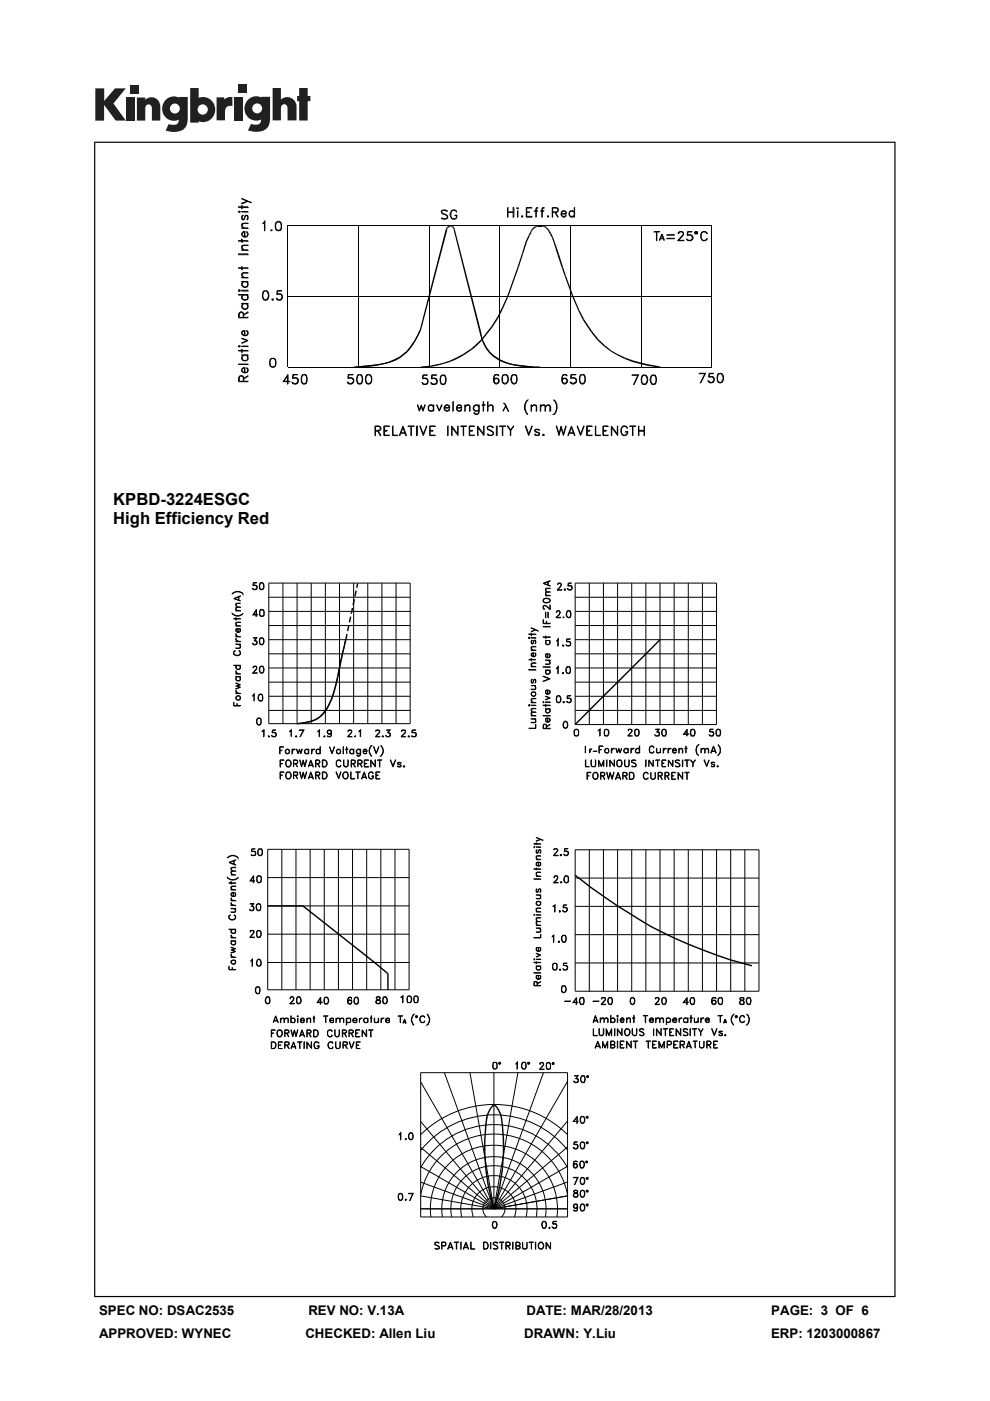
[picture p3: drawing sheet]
<svg xmlns="http://www.w3.org/2000/svg" width="210mm" height="297mm" viewBox="0 0 210 297" stroke-linecap="round" stroke-linejoin="round" font-family="sans-serif">
<defs><g id="words">
<g font-size="3.5">
<text x="24" y="107.1">KPBD-3224ESGC</text>
<text x="24" y="111.2">High Efficiency Red</text>
</g>
<g font-size="2.8">
<text x="21" y="278.7">SPEC NO: DSAC2535</text>
<text x="65.4" y="278.7">REV NO: V.13A</text>
<text x="111.7" y="278.7">DATE: MAR/28/2013</text>
<text x="163.6" y="278.7">PAGE: 3 OF 6</text>
<text x="21" y="283.6">APPROVED: WYNEC</text>
<text x="64.8" y="283.6">CHECKED: Allen Liu</text>
<text x="111.2" y="283.6">DRAWN: Y.Liu</text>
<text x="163.5" y="283.6">ERP: 1203000867</text>
</g>
</g></defs>
<g fill="#231f20">
<path d="M20.2 18.7h1.9v2.7l2.3-2.7h2.3l-2.6 3.2 2.6 3.7h-2.2l-2.4-3.3v3.3h-1.9z"/>
<path d="M26.7 20.7h1.8v4.9h-1.8z"/>
<path d="M49.6 20.7h1.8v4.9h-1.8z"/>
<path d="M27.6 18h1.8v1.8h-1.8z"/>
<path d="M50.6 17.9h1.8v1.8h-1.8z"/>
<path d="M29 20.7h1.8v.4a1.9 1.9 0 0 1 2.2-.3 1.9 1.9 0 0 1 1 2v2.8h-1.8v-2.7a.7 .7 0 0 0-.7-.8 .7 .7 0 0 0-.7 .8v2.7h-1.8z"/>
<path d="M45.9 20.6h1.7v.5a2.02 2.02 0 0 1 1.7-.5v1.9h-.2a1.12 1.12 0 0 0-1.4 1.3v1.7h-1.8z"/>
<path d="M57.8 18.7h1.8v2.4a1.98 1.98 0 0 1 2.2-.3 1.98 1.98 0 0 1 1.1 2v2.7h-1.9v-2.6a.7 .7 0 0 0-.7-.8 .7 .7 0 0 0-.7 .8v2.6h-1.8z"/>
<path d="M63.5 18.7h1.8v1.6h.5v1.1h-.5v4.1h-1.8v-4.1h-.5v-1.1h.5z"/>
<path d="M40.3 18.7v7.3h1.8v-.3a2.63 2.63 0 0 0 3.5-2.5 2.63 2.63 0 0 0-3.5-2.5v-2zM41.9 23.2a1.1 1.1 0 0 1 2.2 0 1.1 1.1 0 0 1-2.2 0z"/>
<path d="M35.3 21a2.56 2.56 0 0 0-.6 3.3 2.56 2.56 0 0 0 3.2 1.1 1.09 1.09 0 0 1-1.5 1.1l-.6-.2-.7 1.4a5.3 5.3 0 0 0 3.8-.2 2.69 2.69 0 0 0 .9-2.4v-4.5h-1.8v.1l-.8-.2a2.44 2.44 0 0 0-1.9 .5zM36 23a1.06 1.06 0 0 1 2.1 0 1.06 1.06 0 0 1-2.1 0z"/>
<path d="M52.8 21a2.56 2.56 0 0 0-.6 3.3 2.56 2.56 0 0 0 3.2 1 1.09 1.09 0 0 1-1.5 1.1l-.7-.1-.6 1.4a5.3 5.3 0 0 0 3.7-.3 2.69 2.69 0 0 0 1-2.3v-4.6h-1.8v.2l-.9-.3a2.44 2.44 0 0 0-1.8 .6zM53.5 23a1.06 1.06 0 0 1 2.1 0 1.06 1.06 0 0 1-2.1 0z"/>
</g>
<g fill="#000">
<path d="M94.5 48.7l.4 .1-5.6 21.3-.3-.1zM94.6 48.4l.3 .4-.4-.1zM94.7 48.2l.3 .2-.1 .2-.3-.2zM94.7 48.2h.2l.1 .1zM95 48l.2 .2-.2 .1-.1-.1zM95 48l.1-.1 .2 .3h-.1zM95.1 47.9l.2-.1 .2 .3-.2 .1zM95.3 47.8l.2-.1v.3v.1zM95.5 47.7h.2l-.1 .4-.1-.1zM95.7 47.7l.2 .1-.3 .3zM95.9 47.8l.2 .1-.2 .3-.2-.1zM96.1 47.9l-.1 .3z"/>
<path d="M96.2 48.8l.3-.1 5.6 22.1h-.3zM96.1 48l.2 .2-.2 .1zM96.1 48.3l.2-.1 .1 .1zM96.1 48.6l.4-.1v.2zM96.1 48.4l.3-.1 .1 .2-.4 .1zM110.7 53.7l.3 .1-1 2.9-.2-.1zM111.5 51l.3 .2-.8 2.6-.3-.1zM112.1 49.9h.3l-.6 1.3-.3-.2zM112.5 49.2l.2 .1-.3 .6h-.3zM112.6 49l.2 .1-.1 .2-.2-.1zM112.6 48.8l.3 .1-.1 .2-.2-.1zM112.6 48.8l.2-.2 .2 .2-.1 .1z"/>
<path d="M112.9 48.4l.3 .2-.2 .2-.2-.2zM112.9 48.4l.2-.2 .2 .3-.1 .1zM113.1 48.2l.2-.1 .2 .2-.2 .2zM113.3 48.1l.2-.1 .2 .2-.2 .1zM113.5 48l.2-.1 .1 .3h-.1zM113.7 47.9l.2-.1 .1 .3-.2 .1zM114.2 47.7h.6v.3h-.6zM113.9 47.8l.3-.1v.3l-.2 .1zM114.8 47.7h.3l-.1 .4-.2-.1zM115.1 47.7l.3 .1-.2 .3h-.2zM115.4 47.8l.1 .1-.1 .3-.2-.1zM115.5 47.9l.3 .1-.2 .2h-.2z"/>
<path d="M115.8 48l.1 .2-.1 .2-.2-.2zM115.9 48.2l.2 .1-.2 .2-.1-.1zM115.9 48.5l.2-.2 .2 .2-.3 .2zM116 48.7l.3-.2 .2 .2-.3 .1zM116.2 48.8l.3-.1v.1l-.2 .2zM116.3 49l.2-.2 .1 .3-.2 .1zM116.4 49.2l.2-.2 .3 .4-.3 .2zM116.6 49.6l.3-.2 .4 .9-.3 .1zM117 50.4l.3-.1 .4 1.2h-.2zM117.5 51.5h.2l.9 2.4-.4 .1zM118.2 54l.4-.1 .8 2.7-.2 .2zM119.2 56.8l.2-.2 .6 1.8-.2 .1z"/>
<path d="M76 77.7l1.9-.2v.3l-1.8 .2zM77.9 77.5l1.6-.2v.3l-1.6 .2zM79.5 77.3l1.1-.2v.3l-1.1 .2zM80.6 77.1l1-.2v.3l-1 .2zM81.6 76.9l1.1-.3 .1 .3-1.2 .3zM82.7 76.6l1.1-.5 .1 .3-1.1 .5zM83.8 76.1l1-.5 .2 .2-1.1 .6zM84.8 75.6l1.3-1.1 .3 .2-1.4 1.1zM87.1 73.4l.2 .2-.9 1.1-.3-.2zM87.9 72.1l.3 .1-.9 1.4-.2-.2zM89 70l.3 .1-1.1 2.1-.3-.1zM89.3 77.7l1.9-.2v.3l-1.8 .2z"/>
<path d="M91.1 77.8l1.4 .1zM91.2 77.5l1.1-.2v.3l-1.1 .2zM92.3 77.3l1-.2v.3l-1 .2zM93.3 77.1l.9-.2 .1 .2-1 .3zM94.2 76.9l1.3-.5 .1 .3-1.3 .4zM95.5 76.4l1.4-.6 .1 .3-1.4 .6zM96.9 75.8l1.3-.7 .1 .2-1.3 .8zM98.2 75.1l1.7-1.2 .2 .2-1.8 1.2zM99.9 73.9l.8-.7 .3 .3-.9 .6zM100.7 73.2l1.3-1.2 .2 .2-1.2 1.3zM104.2 69.2l.2 .2-2.2 2.8-.2-.2zM101.8 70.8h.3l.5 1.6-.3 .1z"/>
<path d="M102.3 72.5l.3-.1 .6 1.2-.2 .2zM103 73.8l.2-.2 .8 1.1-.2 .1zM105.5 67.1l.3 .2-1.4 2.1-.2-.2zM103.8 74.8l.2-.1 .6 .6-.2 .2zM106.5 65l.3 .2-1 2.1-.3-.2zM104.6 75.2l1.4 1v.3l-1.6-1zM107.6 62.8l.2 .1-1 2.3-.3-.2zM106 76.2l1.4 .6-.1 .2-1.3-.5zM109.8 56.6l.2 .1-2.2 6.2-.2-.1zM107.4 76.8l1.4 .4v.3l-1.5-.5zM108.8 77.2l2.1 .3-.1 .3-2-.3zM110.9 77.5l2 .2-.1 .3-2-.2z"/>
<path d="M119.8 58.5l.2-.1 1.6 4.4-.2 .1zM121.4 62.9l.2-.1 1.3 3-.3 .1zM122.6 65.9l.3-.1 1 1.9-.2 .2zM123.7 67.9l.2-.2 1.7 2.6-.3 .1zM125.3 70.4l.3-.1 1.4 1.6-.3 .2zM126.7 72.1l.3-.2 1.3 1.3-.2 .3zM128.3 73.2l1.4 1.1-.2 .2-1.4-1zM129.5 74.5l.2-.2 1.1 .7v.3zM130.8 75l1.8 .8-.1 .3-1.7-.9zM132.6 75.8l1.7 .6-.1 .4-1.7-.7zM134.3 76.4l1.3 .4-.1 .3-1.3-.3zM135.6 76.8l1.7 .4-.1 .3-1.7-.4z"/>
<path d="M137.3 77.2l2.8 .5-.1 .3-2.8-.5z"/>
<path d="M20 30v245h169.9v-245zM20.2 30.3h169.5v244.5h-169.5z"/>
</g>
<g fill="none" stroke="#000" stroke-width=".21">
<path d="M50.6 56.8l2 .1zM50.6 53.8h2v.2h-2zM50.6 51l2 .1zM50.6 44.9l.2 .1 .1-.1-.1-.1-.2 .1h.1M50.6 43.8h2v.2h-2zM50.8 44.9h.1M51.3 59.7l1.3 .1zM51.3 58.8l1.3 .1zM51.3 56.5v.7zM51.3 53l1.3 .1zM51.3 50.7v.7zM51.3 48.3l1.3 .1z"/>
<path d="M51.3 44.9h1.3zM51.3 43.6v.7zM51.3 42.1l2 .9zM51.3 46.5h.5M51.3 57.9l1.3-.1-.9 .1-.4 .2 .4 .7-.4-.2zM51.3 52.1l1.3-.1-.9 .1-.4 .2v.3l.4 .4-.4-.4zM51.3 47.4l1.3-.1-.9 .1-.4 .3v.2l.4 .4-.4-.4zM51.3 59.9l.3-.1-.3 .4a.64 .64 0 0 0 .4 .5 .64 .64 0 0 0 .7 0l.1-.3-.1-.6 .2 .7a.69 .69 0 0 1-.7 .5 .69 .69 0 0 1-.6-.6zM51.5 45.7l-.2 .3 .2 .6M51.9 50.2v-1l-.6 .3a.6 .6 0 0 0 .6 .7 .6 .6 0 0 0 .6-.7l-.2-.3 .1-.1a.65 .65 0 0 1 .1 .9 .65 .65 0 0 1-.9 .1 .65 .65 0 0 1-.1-.9l.4-.1v1.1M52 45.8h.5M52.1 45.7l-.3 .9h-.2a.6 .6 0 0 1-.3-.9l.3-.1-.3 .2"/>
<path d="M52.4 45.7v.9M52.4 42.7l-1.1 .4v.1l1.3-.5M52.5 46.5l-.1 .1a.6 .6 0 0 0 0-1h-.1a1.03 1.03 0 0 0-.6 1M55.8 47.3l.4-.4v2l-.1-1.8zM57.5 48.7v.2l.2-.1-.1-.1M57.5 48.8h.1M58.7 47.1h.8M58.7 48.8h.8M58.8 47.1a1.32 1.32 0 0 0 0 1.7M59 46.9a1.26 1.26 0 0 0-.3 1.9 .68 .68 0 0 0 .9-.2 1.41 1.41 0 0 0-.5-1.7M59.3 47.1a1.32 1.32 0 0 1 0 1.7M61 47.8v30"/>
<path d="M61.1 47.9h89.9M76 47.8v30M91 47.8v30M93.6 44.8a.99 .99 0 0 1 1.4 0h-.3a.63 .63 0 0 0-1 .1 1.03 1.03 0 0 0 .9 .6l.4 .4a.72 .72 0 0 1-.5 .6 .72 .72 0 0 1-.7-.1l-.2-.2 .5 .2 .8-.2v-.3l-.3-.3a1.04 1.04 0 0 1-1-.8zM95.9 44.6l.6-.1 .4 .4-.4-.3h-.4a1.11 1.11 0 0 0 0 1.8l.5-.1 .2-.6-.3-.1h.4l-.1 .6-.3 .3h-.4a1.09 1.09 0 0 1-.2-1.9zM106 47.8v30M107.7 44v2zM107.7 44.9h1.1M107.7 45h1.1M108.8 44h.2v2h-.2zM109.8 44l-.2 .1 .2 .2 .1-.1v-.2M109.8 44.1h.1"/>
<path d="M109.8 44.7l.1 1.3zM110.7 45.7v.3l.2-.1-.1-.2M110.7 45.8h.1M111.6 44h1.2l-1.1 .1v1.8h1.1v.1h-1.2zM111.7 44.9l.6 .1h-.6M113.3 44.7l.7 .1zM113.8 44.1l-.1 1.9v-1.6v-.3l.4-.1-.4 .2M114.7 44.7l.7 .1zM115.2 44.1l-.2 .3-.1 1.6v-1.6l.1-.3 .4-.1-.4 .2M116.2 45.7v.3l.2-.1-.1-.2M116.2 45.8h.1M117.2 44.9h1v-.7l-1-.1-.1 1.9v-2h.8l.4 .2 .1 .5-.2 .2-1 .1"/>
<path d="M117.7 45l.7 1-.6-1M119.1 45.3h.9l-.1-.4-.5-.1a.58 .58 0 0 0-.3 .7 .58 .58 0 0 0 .7 .4l.2-.3 .1 .1-.3 .3h-.4a.81 .81 0 0 1-.3-1.1 .59 .59 0 0 1 .9 0l.1 .5h-1M120.8 44.9a.6 .6 0 0 1 1 0l-.3-.1a.56 .56 0 0 0-.7 .5 .56 .56 0 0 0 .7 .6l.3-.2-.3 .3h-.4a.81 .81 0 0 1-.3-1.1zM121 47.8v30M121.8 44l.1 2zM136 47.8v30M138.7 49.1l1.2 .1zM139.2 49.2v1.8l.1-1.8M140 50.6h.8M140.1 50.5h.7M140.4 49.6l.5 1.4-.5-1.2-.6 1.2zM141.4 49.8l1.6 .1z"/>
<path d="M141.4 50.5l1.6 .1zM143.8 51h1.3h-1.4l1.1-1.1 .1-.5a.6 .6 0 0 0-.8-.1l-.1 .2h-.2a.6 .6 0 0 1 .6-.4 .6 .6 0 0 1 .6 .5l-.3 .5-.9 .9M145.7 50.8l.3 .2M146.5 49.9a.61 .61 0 0 1 .4 .5 .61 .61 0 0 1-.4 .6M146.8 50.2a.79 .79 0 0 0-1.1-.3l.1-.8h1l-.9 .1-.1 .7a.72 .72 0 0 1 1.1 .1 .72 .72 0 0 1-.2 1 .72 .72 0 0 1-1-.3 .63 .63 0 0 0 1.1-.1M147.4 49.3v.3h.5v-.2l-.1-.3-.4 .2 .1 .2 .4-.1-.1-.2h-.3v.1M148.8 49.3l.3-.2h.5l.5 .4-.5-.3h-.5a1.11 1.11 0 0 0 0 1.8h.5l.5-.4a.81 .81 0 0 1-1.1 .4 .81 .81 0 0 1-.4-1.1zM151 47.8v30M50.6 62.5l2 .1zM50.6 61.7l.2 .1v-.3h-.2l.1 .2M50.6 77.2l2 .1zM50.6 74.3l2 .1z"/>
<path d="M50.6 73.5l.2 .1 .1-.2-.1-.1-.2 .1 .1 .1M50.8 61.7v-.2v.2M50.8 73.5h.1M51.3 64.3l1.3 .1zM51.3 61.5h1.3v.2h-1.3zM51.3 75.3h1.3zM51.3 74.1v.6zM51.3 73.4l1.3 .1zM51.3 71.7l1.3 .5-1.3 .6 1.1-.6zM51.3 64.6l.3-.2-.3 .4a.64 .64 0 0 0 .4 .6 .64 .64 0 0 0 .7-.1l.1-.2-.1-.7 .2 .7a.69 .69 0 0 1-.7 .5 .69 .69 0 0 1-.6-.5zM51.3 62.7l.3-.1-.3 .3a.6 .6 0 0 0 .6 .7 .6 .6 0 0 0 .6-.7l-.1-.3 .2 .6a.74 .74 0 0 1-.7 .5 .74 .74 0 0 1-.6-.5zM51.3 75.6l.3-.3-.3 .5a.6 .6 0 0 0 .6 .6 .6 .6 0 0 0 .6-.6l-.1-.5 .2 .8a.73 .73 0 0 1-.7 .4 .73 .73 0 0 1-.6-.5z"/>
<path d="M51.7 66.7l.9-.6v.2l-.9 .5M51.7 67.3v-.7a.6 .6 0 0 0-.7-.5l-.4 .5v.8h2l-1.8-.1v-.9a.48 .48 0 0 1 .8 .2v.7M51.9 71.1v-.9a.44 .44 0 0 0-.6 .5 .61 .61 0 0 0 .8 .4 .61 .61 0 0 0 .4-.7l-.2-.2 .1-.1 .1 .2a.62 .62 0 0 1 0 .7 .62 .62 0 0 1-.6 .2 .59 .59 0 0 1-.6-.3 .59 .59 0 0 1 0-.6l.6-.2v1M51.9 79v-1l-.6 .3a.6 .6 0 0 0 .6 .7 .6 .6 0 0 0 .6-.7l-.2-.3h.1a.64 .64 0 0 1 0 .8 .64 .64 0 0 1-.8 .2 .64 .64 0 0 1-.3-.9l.6-.1v1M55.9 63.4l.4 .2 .4-.2M55.9 61.8h.8M56 61.7a1.79 1.79 0 0 0 0 1.9M56.3 61.6a1.1 1.1 0 0 0-.5 1.6 .64 .64 0 0 0 .9 .4 1.24 1.24 0 0 0-.3-2h-.1M56.6 61.7a1.42 1.42 0 0 1 0 1.9M57.5 76.1h.7M57.5 77.7h.7M57.6 76a1.32 1.32 0 0 0 0 1.8"/>
<path d="M57.8 63.3v.4l.2-.1-.1-.3M57.8 63.4v.2l.1-.2M57.8 75.9l-.3 .1a1.17 1.17 0 0 0 .3 1.9h.2a1.06 1.06 0 0 0 .6-1 1.06 1.06 0 0 0-.7-1M58.1 76a1.32 1.32 0 0 1 0 1.8M58.7 63.3l.3 .3M59.5 62.4a.68 .68 0 0 1 0 1.2M59.8 62.8l-.2-.3-.2-.1-.7 .1 .1-.9h.9l-.8 .1-.1 .7a.68 .68 0 0 1 1 .1 .68 .68 0 0 1-.2 1 .68 .68 0 0 1-1-.3l.2 .2a.6 .6 0 0 0 1-.3M61.1 77.8h89.9M61.1 62.8h89.9M64.1 79.6h.8M64.2 79.5a1.79 1.79 0 0 0 0 1.8M64.4 79.4a1.18 1.18 0 0 0-.4 1.6l.1 .3a.61 .61 0 0 0 1-.3 1.82 1.82 0 0 0-.2-1.5l-.4-.1"/>
<path d="M64.8 79.5a1.79 1.79 0 0 1 0 1.8M75.9 79.6h.8M76 79.5a1.79 1.79 0 0 0 0 1.8M76.2 79.4a1.18 1.18 0 0 0-.5 1.6l.2 .3a.61 .61 0 0 0 .9-.3 1.82 1.82 0 0 0-.1-1.5l-.5-.1M76.6 79.5a1.79 1.79 0 0 1 0 1.8M77.8 79.6h.7M77.9 79.5a1.42 1.42 0 0 0 0 1.8M78.1 79.4a1.1 1.1 0 0 0-.5 1.6 .64 .64 0 0 0 .9 .3 1.24 1.24 0 0 0-.2-1.9h-.1M78.4 79.5a1.42 1.42 0 0 1 0 1.8M89.1 70a12.4 12.4 0 0 1-3.3 5 13.4 13.4 0 0 1-8.2 2.6l-2.5 .2M93.6 79.7l.3-.1 .5 .1M93.7 79.6a1.79 1.79 0 0 0 0 1.8"/>
<path d="M93.9 79.5a1.18 1.18 0 0 0-.5 1.6l.2 .3a.61 .61 0 0 0 .9-.3 1.82 1.82 0 0 0-.1-1.5l-.5-.1M94.3 79.6a1.79 1.79 0 0 1 0 1.8M102 70.8a8.1 8.1 0 0 0 7.3 6.6l5.2 .4M104.9 79.6h.8M105 79.5a1.98 1.98 0 0 0-.1 1.6l.2 .2M105.6 79.5l.2 .2a.57 .57 0 0 0-.5-.3 .57 .57 0 0 0-.5 .3 1.31 1.31 0 0 0 .4 1.7h.1a.66 .66 0 0 0 .6-.4 .66 .66 0 0 0-.3-.8 .64 .64 0 0 0-.8 .2M106.7 79.6h.8M106.8 79.5a1.66 1.66 0 0 0 0 1.8M107.1 79.4l-.4 .1a1.36 1.36 0 0 0 .4 1.9 .92 .92 0 0 0 .7-1.2l-.1-.5-.6-.3M107.4 79.5a1.32 1.32 0 0 1 0 1.8M108.7 79.6h.7M108.8 79.5a1.66 1.66 0 0 0 0 1.8"/>
<path d="M108.9 79.4a1.1 1.1 0 0 0-.6 1.1 1.1 1.1 0 0 0 .8 .9 1.36 1.36 0 0 0 .3-1.9l-.4-.1M109.3 79.5a1.66 1.66 0 0 1 0 1.8M119.4 79.6h.8M119.5 79.5a1.98 1.98 0 0 0-.2 1.6l.3 .2M120.1 79.5l.2 .2a.57 .57 0 0 0-.6-.3 .57 .57 0 0 0-.5 .3 1.31 1.31 0 0 0 .5 1.7 .62 .62 0 0 0 .6-.8 .62 .62 0 0 0-1.1-.2M123.1 79.6h.8M123.2 79.5a1.66 1.66 0 0 0 0 1.8M123.4 79.4l-.3 .1a1.45 1.45 0 0 0 .3 1.9h.3a1.45 1.45 0 0 0 .2-1.9l-.4-.1M123.8 79.5a1.66 1.66 0 0 1 0 1.8M135.3 79.5l-.9 2 1-2h-1.3l1.2 .1M136.3 79.7l.3-.1 .4 .1M136.4 79.6a1.79 1.79 0 0 0 0 1.8"/>
<path d="M136.6 79.5a1.1 1.1 0 0 0-.5 1.6 .64 .64 0 0 0 .9 .3 1.24 1.24 0 0 0-.2-1.9h-.1M136.9 79.6a1.42 1.42 0 0 1 0 1.8M138.2 79.7l.3-.1 .5 .1M138.3 79.6a1.79 1.79 0 0 0 0 1.8M138.5 79.5a1.16 1.16 0 0 0 0 2h.1a1.1 1.1 0 0 0 .5-1.6l-.1-.3-.4-.1M138.9 79.6a1.79 1.79 0 0 1 0 1.8M149.6 79.1l-1.1 2.1 1.1-2.1h-1.3l1.3 .1M151.1 79.9a.68 .68 0 0 1 0 1.2M152.4 79.3h.7M152.4 79.2a1.79 1.79 0 0 0 0 1.9M152.7 79.1a1.1 1.1 0 0 0-.5 1.7 .64 .64 0 0 0 .9 .3 1.24 1.24 0 0 0-.2-2h-.1M153 79.2a1.42 1.42 0 0 1 0 1.9"/>
<path d="M51.7 80.2l.9-.5-.9 .6M51.7 80.8l-.1-1-.3-.1h-.5l-.2 .5v.7h2l-1.8-.1v-1h.7l.1 1M60.2 80.8l1.3 .1h-1.4l1-1.5v2l-.1-1.7-.8 1.2M62 81.1l.4 .2M62.8 80.2a.64 .64 0 0 1 .3 .9l-.3 .2M63.2 80.6a.84 .84 0 0 0-1.2-.4l.1-.8h1l-.8 .1-.2 .7a.72 .72 0 0 1 1.1 .1 .72 .72 0 0 1-.2 1 .72 .72 0 0 1-1.1-.3l.2 .2a.68 .68 0 0 0 1.1-.3M64.1 81.2l.3 .1 .5-.1M73.8 81.1l.3 .2M74.5 80.2a.64 .64 0 0 1 .4 .9l-.4 .2M75 80.6a.84 .84 0 0 0-1.2-.4l.1-.8h1l-.9 .1-.1 .7a.72 .72 0 0 1 1 .1 .72 .72 0 0 1-.2 1 .72 .72 0 0 1-1-.3l.2 .2a.68 .68 0 0 0 1.1-.3M75.9 81.2l.3 .1 .5-.1M77.8 81.2l.3 .1 .4-.1"/>
<path d="M79.6 91.3l1-.1a.48 .48 0 0 0-.3-.8h-.7l-.1 2v-2.1h.8a.6 .6 0 0 1 .5 .7l-.5 .4h-.7M80.1 91.4l.5 1h.2l-.6-1M81.4 90.3h1.2l-1 .1v1.9l1 .1h-1.2zM81.6 91.3h.5v.1h-.5M83.3 90.3l.1 2 1 .1h-1.1zM84.9 91.8h1.1M85 91.8h.9M85.5 90.3l.7 2.1h-.1l-.6-1.7-.8 1.7zM86.6 90.3l1.2 .1zM87.2 90.4v2v-2M88.3 90.3h.2v2.1h-.2zM88.5 85.8l.4 1.1 .5-1.1 .3 1.1 .5-1.1-.5 1.4-.3-1-.5 1z"/>
<path d="M89 90.3l.8 1.7 .7-1.7-.7 2.1zM89.6 81.3l.3 .1M90.4 80.2a.68 .68 0 0 1 0 1.2M90.7 80.7l-.2-.4-.2-.1-.7 .1 .1-.8h.9l-.8 .1-.1 .6a.68 .68 0 0 1 1 .2 .68 .68 0 0 1-.2 1 .68 .68 0 0 1-1-.3h.1a.6 .6 0 0 0 .9 .2l.2-.3M91 86l.3-.2 .4 .1 .2 .3-.3-.3a.6 .6 0 0 0-.7 .6 .6 .6 0 0 0 .7 .6l.3-.2-.6 .3a.76 .76 0 0 1-.3-1.2zM91.1 90.3h1.2l-1.1 .1v1.9l1.1 .1h-1.2zM91.2 91.3h.6v.1h-.6M91.5 81.3l.3 .1M91.9 85.8l.1 1.4zM92.2 80.2a.71 .71 0 0 1 .4 1.1l-.4 .1M92.6 85.8l.6 1.2 .6-1.2-.6 1.4zM92.7 80.7a.84 .84 0 0 0-1.2-.4l.1-.8h1l-.9 .1-.1 .6a.72 .72 0 0 1 1 .2 .72 .72 0 0 1-.2 1 .72 .72 0 0 1-1-.3h.1a.64 .64 0 0 0 .6 .3 .64 .64 0 0 0 .6-.4"/>
<path d="M93.6 81.3h.8M94.3 86.4h1l-.3-.5a.59 .59 0 0 0-.6 .6 .59 .59 0 0 0 .6 .6l.3-.3 .1 .1a.67 .67 0 0 1-1 .1 .67 .67 0 0 1-.1-.9 .67 .67 0 0 1 1-.1l.1 .5h-1.1M95 90.3v2.1zM95.8 90.3l1.3 1.7 .1-1.7v2.1l-1.3-1.7-.1 1.7zM96.1 85.2v2zM96.9 86.4h.9l-.1-.4-.5-.1a.61 .61 0 0 0-.3 .8 .61 .61 0 0 0 .8 .3l.1-.2 .1 .1a.64 .64 0 0 1-.9 .1 .64 .64 0 0 1-.1-.9 .64 .64 0 0 1 .9-.1l.1 .5h-1M97.7 90.3l1.2 .1zM98.3 90.4v2v-2M98.6 85.8l.1 1.4zM98.9 85.9h.7l.1 1.3-.2-1.2-.3-.1-.5 .4zM99.5 90.3h1.1l-1 .1v1.9l1 .1h-1.1zM99.6 91.3h.6v.1h-.6"/>
<path d="M100.6 86l.3-.2 .5 .1 .2 .3-.5-.3a.63 .63 0 0 0-.6 .4 .63 .63 0 0 0 .2 .7l.4 .1 .5-.2-.7 .3a.69 .69 0 0 1-.3-1.2zM101.3 90.3l1.3 1.7 .1-1.7v2.1l-1.3-1.7-.1 1.7zM101.6 85.8v1.5l-.1 .3-.5 .3-.3-.1-.2-.3 .6 .3 .4-.2zM102.2 85.8l.7 .1zM102.5 85.2l.1 2zM103.4 85.2l.1 2zM103.5 86.3l.5-.5 .5 .1 .1 1.3-.2-1.2-.4-.1zM103.5 90.4a.93 .93 0 0 1 1.2 .3h-.3v-.2a.61 .61 0 0 0-1 .3l.1 .2 .7 .3a.58 .58 0 0 1 .4 .4 .58 .58 0 0 1-.2 .6 .85 .85 0 0 1-1.1-.3l.3 .2a.74 .74 0 0 0 1-.3l-.1-.2-1.1-.7-.1-.3zM104.8 80.9l.1 .3a.6 .6 0 0 0 .9-.3M104.8 80.7l.1-.4 .3-.1 .4 .1 .2 .4M105.1 80.2l-.2 .2-.1 .4M105.3 90.3h.2v2.1h-.2z"/>
<path d="M105.4 80.2a.6 .6 0 0 1 .3 .9l-.3 .2M106 90.3l1.2 .1zM106.6 90.4v2v-2M106.6 87.2l.7-1.2-.6 1.2M106.7 81.2h.8M106.7 85.5l.4 .2 .8 1.5M106.9 85.5l.8 1.6 .3 .1M108.2 91.3l.8-1-.7 1v1.1l-.1-1.1-.6-1h.1l.6 1M108.7 81.2h.7M111.4 90.3h.1l.6 1.7 .8-1.7-.8 2.1zM111.7 85l.3-.2a2.23 2.23 0 0 0 0 3.1h-.1a2.08 2.08 0 0 1-.2-2.9zM112.6 85.8l.1 1.4z"/>
<path d="M112.7 86.3l.5-.5 .5 .1 .1 1.3-.1-1.2-.5-.1zM113.5 92.2h.8M113.5 91.2h.8M113.5 91.4l.8 .4v.5a.65 .65 0 0 1-.9-.3l.2 .3M113.6 91.1v.4M114.3 91.1l.1 .2-.1-.2-.4-.1-.5 .2a.91 .91 0 0 0 .9 .6M114.3 91.8v.5M114.6 85.8l.1 1.4zM114.9 85.9h.7l.1 1.3-.2-1.2-.4-.1-.4 .4zM115.2 92v.4l.2-.1-.1-.3M115.2 92.2h.1M115.7 86.3l.5-.5 .4 .1 .2 .4v.9h-.2l-.1-1.2-.3-.1z"/>
<path d="M117.4 84.8a1.94 1.94 0 0 1 .3 2.9l-.3 .2a2.03 2.03 0 0 0 0-3.1zM118 90.3l.6 1.7 .4-1.7 .5 1.7 .6-1.7-.6 2.1-.5-1.7-.4 1.7zM119.2 80.9a.55 .55 0 0 0 .6 .4 .55 .55 0 0 0 .5-.4M119.2 80.7l.2-.4 .3-.1 .4 .1 .2 .4M119.6 80.2l-.3 .2-.1 .4M119.9 80.2a.6 .6 0 0 1 .3 .9l-.3 .2M120.6 91.8h1.2M120.8 91.8h.9M121 81.1l.4 .2M121.2 90.3l.8 2.1-.8-1.7-.8 1.7zM121.8 80.2a.64 .64 0 0 1 .3 .9l-.3 .2M122.2 80.5a.93 .93 0 0 0-1.2-.3l.1-.8h1l-.9 .1-.1 .7a.75 .75 0 0 1 .9 0 .75 .75 0 0 1 .2 .9l-.5 .3a.67 .67 0 0 1-.8-.4h.1a.73 .73 0 0 0 1.2-.1"/>
<path d="M122.4 90.3l.7 1.7 .8-1.7-.8 2.1zM123.1 81.2h.8M124.4 90.3h1.2l-1 .1v1.9l1 .1h-1.2zM124.6 91.3h.5v.1h-.5M126.3 90.3l.1 2 1 .1h-1.1zM127.9 90.3h1.1l-1 .1v1.9l1 .1h-1.1zM128 91.3h.6v.1h-.6M129.7 90.3l1.2 1.7 .1-1.7v2.1l-1.2-1.7-.1 1.7zM132 90.5a.7 .7 0 0 1 1.1 .3 .65 .65 0 0 0-.8-.4 .65 .65 0 0 0-.5 .7 1.03 1.03 0 0 0 .5 1.2 .61 .61 0 0 0 .8-.7l-.5-.1h.5a.73 .73 0 0 1-.6 .9 .73 .73 0 0 1-.8-.8v-.5zM133.6 90.3l1.2 .1zM134.2 90.4v2v-2M135.4 90.3l.1 2.1z"/>
<path d="M135.5 91.4h1.1M135.5 91.3h1.1M136.3 81.3h.7M136.6 90.3l.1 2.1zM138.2 81.3h.8M150.3 80.8l.3 .3M151.4 80.3a.78 .78 0 0 0-1.1-.3l.1-.9h.9l-.8 .1-.1 .7a.71 .71 0 0 1 1 .2 .71 .71 0 0 1-.3 1 .71 .71 0 0 1-.9-.3l.7 .3 .5-.4M152.4 80.9l.3 .2 .4-.2M49.2 130a1.52 1.52 0 0 0 2.3 0 1.39 1.39 0 0 1-2.3 0zM49.4 125.7a1.39 1.39 0 0 1 2.1 .3 1.53 1.53 0 0 0-2.3 0zM49.6 131.1l1.4 .1zM49.6 126.9l1.4-.6-1.3 .6 1.3 .5z"/>
<path d="M49.7 138l.2-.1a.52 .52 0 0 0-.3 .6 .52 .52 0 0 0 .5 .4l.8-.1v-.6l-.2-.3 .1 .1 .2 .6a.74 .74 0 0 1-.9 .4l-.5-.2v-.6zM50 136.6h1zM50 136h1zM50 134.9l1 .1zM50 132.7h1zM50 131l.1 .5zM50 129.4l1 .1zM50 135.4l.5 .6-.5-.4zM50 134.4l.5 .5-.5-.3zM50.1 133.3h.4l.1 .7 .3-.2-.1-.5a.49 .49 0 0 1 .1 .6 .49 .49 0 0 1-.6 .1l-.3-.2zM50.1 132l.9-.1-.8 .1a.45 .45 0 0 0 .1 .7l-.3-.4zM50.1 128.8l.9-.1-.8 .1a.45 .45 0 0 0 .1 .6l-.3-.3z"/>
<path d="M50.1 127.9h.9l-.8 .1-.1 .3 .2 .4-.3-.4zM50.2 133.3h.3v.7l-.4-.2zM50.6 126.5v.7M50.7 126.5v.8M50.8 136.6l.2 .4-.1 .4-.9 .1 .9-.2zM53.6 136.5l.2 .1M53.6 124.8l.2 .2M53.7 130.3l1 .1h-1.1l.8-1.2v1.5l-.1-1.3-.6 1M54 135.8l.5 .2a.51 .51 0 0 1-.3 .7 .51 .51 0 0 1-.6-.3l.1 .2a.52 .52 0 0 0 .8-.2M54.2 135.9l.3 .3-.3 .4M54.2 124.1a.47 .47 0 0 1 .3 .4 .47 .47 0 0 1-.3 .5M54.4 135.2l-.5 .7 .6 .2"/>
<path d="M54.4 135.3l-.7-.1h.8l-.5 .7M54.5 124.7a.52 .52 0 0 1-.9 .1M54.5 124.4l-.4-.3-.5 .1 .1-.7h.7l-.6 .1-.1 .5h.6a.51 .51 0 0 1 .2 .6 .51 .51 0 0 1-.5 .3l-.4-.2M55.2 136.6h.6M55.2 135.3a.52 .52 0 0 1 .7 .2 .82 .82 0 0 1-.5 1.2l-.2-.1-.2-.5zM55.2 135.4h.6M55.2 124.9h.6M55.2 123.6l.2-.1a.78 .78 0 0 1 .6 .8 .78 .78 0 0 1-.6 .7h-.2l-.2-.6zM55.2 123.7h.6M55.2 130.5h.6M55.2 129.3l.4-.1 .4 .3v1a.55 .55 0 0 1-.9 0v-1zM55.2 129.4h.6"/>
<path d="M55.2 135.3l-.1 .6 .1 .7M55.2 123.6l-.1 .6 .1 .8M55.3 129.3a1.02 1.02 0 0 0 0 1.3M55.7 135.3a1.02 1.02 0 0 1 0 1.3M55.7 123.6a1.02 1.02 0 0 1 0 1.4M55.8 129.3a1.02 1.02 0 0 1 0 1.3M57 123.6v29.8h30v-29.8M57 123.6h30M57 138.6h30M57 135.6h30M57 132.6h30M57 129.6h30"/>
<path d="M57 126.6h30M60 123.6v29.8M63 123.6v29.8M66 123.6v29.8M69 123.6v29.8M72 123.6v29.8M73.3 135.7l-2.1 9.9-.7 2.2-1.2 2.6-1.3 1.5-1.5 .9-2 .5-1.6 .2M75 123.6v29.8M78 123.6v29.8M81 123.6v29.8M84 123.6v29.8M112.1 135.2l.2-.1 .1 .2z"/>
<path d="M112.1 134.4l1.6 .1zM112.1 139.9h1.6M112.2 135.2l.1 .1zM112.6 137.8l1.1 .1zM112.6 135.2l1.1 .1zM112.6 134.3l.1 .5zM112.6 133.1l1.6 .7zM112.6 139.6l.1 .5zM112.7 136.4h.4M112.7 137.2l1-.1-.9 .1-.1 .3 .3 .3-.4-.3zM112.8 135.8v.7M112.8 138.5h.3v.7l-.4-.3z"/>
<path d="M113.1 139.2l.5-.2-.1-.6a.49 .49 0 0 1 0 .7 .49 .49 0 0 1-.6 .1l-.3-.3v-.2l.4-.3h.2v.8M113.2 135.9h.4M113.3 135.8l-.2 .7-.2 .1a.47 .47 0 0 1-.3-.5 .47 .47 0 0 1 .3-.4l-.2 .2M113.6 136.4l-.1 .2 .2-.6-.3-.3-.2 .1-.2 .7M113.6 135.8v.7M113.6 133.5l-1 .4 1.1-.4M115.2 123.7l1.5-.6-1.3 .6 1.3 .6zM115.2 135l1.5 .1zM115.2 132.8l1.5 .1zM115.2 131.4l.1 .8h1.4h-1.5zM115.3 127.2a.99 .99 0 0 1 1.3 0M115.3 127.1v.5l.1 .1 .6 .1 .6-.2"/>
<path d="M115.4 126.9a.73 .73 0 0 1 .9-.1 .73 .73 0 0 1 .3 .8 .84 .84 0 0 1-1.4-.4zM115.7 126.2l1 .1zM115.7 124.9l.2-.2h.8l-.9 .2v.4l.1 .2zM115.7 129.8l.1 1.2zM115.7 139.9l1 .1zM115.7 134.9l.1 .5zM115.7 135.8h1M115.8 125.6l.9-.1-.9 .1v.5l.1 .1a.45 .45 0 0 1-.1-.6zM115.8 138.7l.4-.1v.8h-.3l-.2-.3zM115.8 138.8l.3-.1v.7l-.3-.1zM115.9 132.2v-.5v.5M115.9 135.8l-.1 .7 .3 .1h.4l.1-.3-.1-.5a.52 .52 0 0 1 .1 .7 .52 .52 0 0 1-.7 .1l-.2-.3z"/>
<path d="M116.1 139.4l.4-.1a.36 .36 0 0 0-.1-.6l.1-.1a.45 .45 0 0 1 .2 .5 .45 .45 0 0 1-.5 .3M116.2 123.3v.7M116.2 129.8l.1 1.2zM116.3 123.3v.8M116.5 127.1v.5M116.6 129.2l.1-.9v1l-1.1-.9-.3 .1v.5l.2 .1-.1 .1-.2-.3v-.3l.4-.3 1.1 .9M118 130.9l.9 .1h-1l.8-1-.1-.5h-.4l-.1 .4-.1-.1 .2-.4h.4l.2 .6-.8 1M118.1 135.8l.3-.3v1.5l-.1-1.4zM118.2 125l1 .1h-1.1l.9-1.1-.2-.3-.6 .2 .3-.3h.3l.3 .4-.9 1.1M119.3 136.8l.3 .1-.2 .1zM119.4 130.9l.2-.1v.2zM119.4 136.8l.1 .1z"/>
<path d="M119.5 130.9h.1M119.7 125l.1-.1v.2zM119.8 125h.1M120.2 136.8l.1 .1M120.3 129.5h.6a1.09 1.09 0 0 1-.1 1.5l-.5-.2-.2-.3zM120.3 129.6h.6M120.3 130.9h.6M120.4 129.5a1.02 1.02 0 0 0 0 1.4M120.4 124.9l.3 .1M120.7 136.1l.3 .3-.1 .4-.2 .1M120.9 129.5l.1 .6-.1 .8M121 136.3a.64 .64 0 0 0-.8-.2v-.6h.7h-.6l-.1 .6a.58 .58 0 0 1 .7 0 .58 .58 0 0 1 .1 .7l-.6 .2-.3-.3 .1 .1a.64 .64 0 0 0 .8-.2"/>
<path d="M121 124.2a.47 .47 0 0 1 .3 .4 .47 .47 0 0 1-.3 .4M121.3 124.5a.6 .6 0 0 0-.9-.2l.1-.7h.7l-.6 .1-.1 .5h.7l.1 .2-.1 .6-.3 .1-.5-.1v-.2a.47 .47 0 0 0 .5 .3 .47 .47 0 0 0 .4-.3M122 123.6h30v30h-30v-30M122 138.6h29.9M122 135.6h29.9M122 132.6h29.9M122 129.6h29.9M122 126.6h29.9M125 123.6v30M128 123.6v30M131 123.6v30M134 123.6v30"/>
<path d="M137 123.6v30M140 123.6v30M143 123.6v30M146 123.6v30M149 123.6v30M49.6 148.8v.9h1.4l-1.4-.1M49.6 141l1.4 .1zM50 147l1 .1zM50 144.8l1 .4-.7 .2 .7 .3-1 .4 .8-.4-.8-.3 .8-.2zM50 143.4l1 .1zM50 142.8l1 .1zM50 146.4l.5 .6-.5-.4z"/>
<path d="M50 142.2l.5 .6-.5-.3zM50.1 143.7l.2-.2-.2 .5 .4 .3 .4-.1-.1-.7 .2 .3-.2 .5h-.5a.45 .45 0 0 1-.2-.6zM50.1 141.2l.2-.1-.2 .3 .1 .3 .4 .2 .3-.2-.1-.6 .2 .3-.2 .5a.53 .53 0 0 1-.6 0 .53 .53 0 0 1-.1-.7zM50.3 147.6h.5l.2 .3-.2 .5h-.5a.47 .47 0 0 1-.3-.4 .47 .47 0 0 1 .3-.4zM50.3 149.6v-.4v.4M50.3 147.6h.3l.3 .1-.1 .6-.3 .1-.3-.2-.1-.3zM53.6 147.5l.3-.4v1.6v-1.4zM53.6 142.7h1h-1l.8-.9v-.4l-.2-.1-.6 .2a.46 .46 0 0 1 .5-.3 .46 .46 0 0 1 .4 .3l-.2 .5-.7 .7M54.7 153.6h.5M54.7 152.4h.5M54.7 152.3a.45 .45 0 0 1 .6 .2l.1 .6-.2 .6h-.5a1.02 1.02 0 0 1 0-1.4zM54.7 152.3a1.02 1.02 0 0 0 0 1.4"/>
<path d="M55 148.5h.6M55 147.2h.6a1.08 1.08 0 0 1-.2 1.5l-.5-.2-.2-.3zM55 147.3h.6M55.1 147.2a1.02 1.02 0 0 0 0 1.4M55.2 152.3l.1 .2v.9l-.1 .3M55.2 142.6h.6M55.2 141.4h.6M55.2 141.3a.45 .45 0 0 1 .7 .2 .82 .82 0 0 1-.5 1.2h-.2a1.02 1.02 0 0 1 0-1.4zM55.3 141.3a1.02 1.02 0 0 0 0 1.4M55.5 147.2l.2 .3v.9l-.2 .2M55.6 155l.4-.2v1.4l-.1-1.4zM55.8 141.3l.1 .6-.1 .8"/>
<path d="M56.9 156l.2 .2h-.2zM56.9 156.1l.1 .1zM57 150.6h30M57 147.6h30M57 144.6h30M57 141.6h30M57.7 156l.2 .2M58.3 155.4h.2a.55 .55 0 0 1-.2 .8M58.5 155.6l-.1-.2h-.7l.1-.6h.7h-.6l-.1 .6 .4-.1 .3 .1a.55 .55 0 0 1-.1 .8h-.6l-.2-.3 .6 .3 .3-.3M59.3 158.3h.9l-.8 .1v1.4zM59.4 159.1l.4 .1h-.4M61.4 155l.4-.2v1.4v-1.4z"/>
<path d="M61.9 158.8l.1 1zM62.2 158.9l.4-.1-.4 .2-.2 .2zM62.8 156l.1 .2h-.2zM62.8 156.1l.1 .1zM62.9 158.8l.3 .9 .3-.9 .3 .9 .3-.9-.3 1-.3-.7-.3 .7zM64.4 154.8l-.8 1.4 .9-1.4h-1h.9M64.6 159.1l.3-.3h.3l.2 .3-.2-.2a.43 .43 0 0 0-.6 .4 .43 .43 0 0 0 .6 .5l.2-.1a.49 .49 0 0 1-.6 0 .49 .49 0 0 1-.2-.6zM65.4 158.8l.1 1zM66.1 158.8l.1 1zM66.3 158.9l.5-.1-.5 .2-.1 .2zM67.2 158.9l.4-.1 .3 .3-.3-.2a.43 .43 0 0 0-.5 .4 .43 .43 0 0 0 .5 .5l.3-.1-.3 .1a.48 .48 0 0 1-.6-.6zM67.5 154.9l.3-.1v1.4l-.1-1.4-.3 .3z"/>
<path d="M67.9 158.3v1.5zM68.8 156l.1 .2h-.2zM68.8 156.1l.1 .1zM69.5 155.1l.1-.3h.5l.1 .3M69.5 155.4l.3 .2 .4-.2M69.6 156.1h.5M69.8 154.8l-.2 .1-.1 .3 .3 .4M69.9 158.3l.5 1.4 .6-1.4-.6 1.5zM70 154.8l.2 .1v1l-.1 .3M70.2 155.4a.46 .46 0 0 1-.6 .2 .46 .46 0 0 1-.1-.7l.3-.1h.3l.2 .5-.2 .9h-.5l-.1-.2 .1 .2M70.2 155.3l-.2 .3M71.5 159.1l.3-.2 .3 .1 .1 .7a.45 .45 0 0 1-.6 0 .45 .45 0 0 1-.1-.6z"/>
<path d="M72.8 158.3l.1 1.5zM73.3 158.8l.5 .1zM73.5 158.3v1.5M74.2 159.1l.3-.3h.2l.3 .3-.3-.2a.43 .43 0 0 0-.5 .4 .43 .43 0 0 0 .5 .5l.3-.1a.49 .49 0 0 1-.7 0 .49 .49 0 0 1-.1-.6zM74.7 156.2h-1l.8-1v-.4h-.5l-.2 .3 .1-.3h.6a.45 .45 0 0 1-.1 .7l-.6 .7M75 158.8l.1 1zM75.3 156l.1 .2h-.2zM75.3 156.1h.1M75.3 156h.1M75.6 159.1l.3-.3h.3l.2 .3-.2-.2a.43 .43 0 0 0-.6 .4 .43 .43 0 0 0 .6 .5l.2-.1a.49 .49 0 0 1-.6 0 .49 .49 0 0 1-.2-.6zM76.2 155l.3-.2v1.4l-.1-1.4zM76.4 158.8l.1 1.1-.2 .4h-.4l-.3-.2 .6 .2 .2-.4z"/>
<path d="M77.1 159.2l.1 .5h.7l-.3 .1a.48 .48 0 0 1-.6-.6l.3-.4a.44 .44 0 0 1 .6 .5h-.8M77.2 159l.4-.1 .2 .3h-.7zM78.6 158.2l.3-.1-.2 .1a1.54 1.54 0 0 0 .2 2.1 1.45 1.45 0 0 1-.3-2.1zM79.2 158.3l.6 1.4 .6-1.4-.6 1.5zM80.6 156.2h-1l.6-.7a.45 .45 0 0 0 .2-.7h-.6l-.1 .3v-.3h.8a.45 .45 0 0 1-.2 .7l-.6 .7M80.7 158.1a1.4 1.4 0 0 1 0 2.2l.2-.1a1.54 1.54 0 0 0-.2-2.1zM81.2 156l.1 .2h-.2zM81.2 156.1v.1zM81.9 156l.2 .2M82.4 155.4l.4 .4-.4 .4M82.7 154.8l-.5 .6h.4l.2 .3M82.7 154.8h-.7h.8l-.5 .6h.3a.48 .48 0 0 1 0 .8h-.6l-.2-.3 .6 .3 .4-.3"/>
<path d="M86.1 156.2h-1.1l1-1-.1-.4h-.6l-.2 .3 .1-.3h.3h.5v.6l-.9 .8M86.6 156.1l.1-.1 .1 .2zM86.7 156.1v.1zM87.3 156l.3 .2M87.9 155.4h.3l.1 .3-.1 .3-.3 .2M88.3 155.6l-.2-.2h-.8l.1-.6h.8h-.7l-.1 .6 .4-.1 .5 .1v.6l-.2 .2h-.7l-.1-.3a.52 .52 0 0 0 .8 .2l.2-.2M112.1 149.5l.2-.1 .1 .2-.2 .1zM112.1 154.4h1.5l.1-.8v.8zM112.1 142l1.6 .1zM112.2 149.5l.1 .1zM112.6 153.2l1-.1v-.5l-.2-.1a.45 .45 0 0 1 .2 .7zM112.6 152.4l1.1 .1z"/>
<path d="M112.6 151.7l1.1 .1zM112.6 149.5l1.1 .1zM112.6 148.9l1.1 .1zM112.6 141.3l1.1 .1zM112.6 145.4h1.1M112.7 144.7h.4M112.7 151l1-.1-.9 .2-.1 .3 .3 .3-.4-.3zM112.7 150.3l1-.1-1 .2 .3 .5-.4-.3zM112.7 148.2l1-.1-.9 .1-.1 .3 .3 .4-.4-.4zM112.7 140.6l1-.1-1 .3 .3 .5-.4-.3zM112.8 144.1v.7M112.9 146.8l.3-.1 .4 .2-.1 .6-.4 .1-.3-.2-.1-.3z"/>
<path d="M112.9 146.7h.6l.2 .4-.2 .5a.52 .52 0 0 1-.7-.2 .52 .52 0 0 1 .1-.7zM113.2 144.2h.4M113.3 144.1l-.2 .7-.2 .1a.47 .47 0 0 1-.3-.5 .47 .47 0 0 1 .3-.4l-.2 .2M113.4 145.4a.55 .55 0 0 1 .2 .7l-1 .1 1-.2zM113.6 144.7l-.1 .2 .2-.6-.3-.3-.2 .1-.2 .7M113.6 144.1v.7M115.2 148.8h.2l-.1 .2zM115.2 151.7l1.5 .1zM115.2 149.5l1.5 .1zM115.2 143.3l1.5 .6-1.5 .6 1.3-.6zM115.2 141.4l1.5 .1zM115.3 148.9h.1"/>
<path d="M115.7 150.3l1 .1zM115.7 149.3l.1 .5zM115.7 148.8l1 .1zM115.7 147.6l1 .4-1 .4 .8-.4zM115.7 142.1h1zM115.8 152.4l.3-.1v.8l-.3-.2zM115.8 146.5l.3-.1v.7l-.3-.1zM115.9 154.4v-.7l-.6-.1-.1 .9h1.5l-1.4-.1v-.7h.5l.1 .7M115.9 154l.8-.4-.8 .5M116.1 153.1l.4-.2a.36 .36 0 0 0-.1-.6l.1-.1a.52 .52 0 0 1 .1 .7 .52 .52 0 0 1-.7 .2l-.2-.5 .2-.4h.3v.9M116.1 147.1l.4-.1a.36 .36 0 0 0-.1-.6l.1-.1a.52 .52 0 0 1 .1 .7 .52 .52 0 0 1-.7 .1l-.2-.5 .2-.3h.3v.8M116.4 140l.3 .4-.1 .4-.9 .1 .8-.2 .1-.3z"/>
<path d="M118.1 141.6l.3-.3v1.5l-.1-1.3zM118.1 147.6h.6M118.1 148.8h.6M118.1 147.6l.3-.1a.78 .78 0 0 1 .6 .7 .78 .78 0 0 1-.6 .8l-.3-.1-.1-.6zM118.2 147.6l-.1 .2v.9l.1 .2M118.7 147.6a1.02 1.02 0 0 1 0 1.3M119.3 142.7h.2v.1zM119.4 142.7h.1zM119.5 148.7l.2 .1-.1 .2-.2-.1zM119.5 148.8l.1 .1zM119.7 153l.1-.1a.78 .78 0 0 1 .6 .8 .78 .78 0 0 1-.6 .7l-.1-.1a1.02 1.02 0 0 1 0-1.3zM119.7 154.3h.5"/>
<path d="M119.7 153.1h.5M119.8 153a1.02 1.02 0 0 0 0 1.3M120.2 153l.1 .6-.1 .7M120.3 148.7l.1 .2M120.3 141.4l.3-.1a.93 .93 0 0 1 .3 1.3 .47 .47 0 0 1-.4 .2 .47 .47 0 0 1-.4-.2 1.15 1.15 0 0 1 .2-1.2zM120.3 141.5h.6M120.3 142.7h.6M120.3 141.4a1.02 1.02 0 0 0 0 1.3M120.8 141.4l.1 .6-.1 .7M120.9 148.1a.47 .47 0 0 1 .2 .4 .47 .47 0 0 1-.2 .4M121.1 148.7a.52 .52 0 0 1-.8 0M121.1 148.3l-.3-.2-.5 .1v-.7h.7l-.7 .1v.5h.6a.51 .51 0 0 1 .3 .6 .51 .51 0 0 1-.6 .3l-.3-.3"/>
<path d="M122 154.7h.6M122 155.9h.6M122 154.7a.55 .55 0 0 1 .7 .1v1l-.1 .2h-.6l-.2-.2v-1zM122 150.6h29.9M122 147.6h29.9M122 144.6h29.9M122 141.6h29.9M122 154.7a.99 .99 0 0 0 0 1.3M122.5 154.7a.99 .99 0 0 1 0 1.3M124.2 158.1v1.6M125.1 159.2h.2M125.6 158.8h-.5v.9"/>
<path d="M125.9 159.2l.7 .1zM126.9 154.8l.4-.2v1.4l-.1-1.3zM127 158.1h.9l-.8 .1v1.5zM127.1 158.9l.4 .1h-.4M128.3 154.7h.6M128.3 155.9h.6M128.3 154.7a.55 .55 0 0 1 .8 .1 1.15 1.15 0 0 1-.2 1.2h-.6l-.2-.6zM128.4 154.7l-.2 .1v1l.2 .2M128.4 158.9l.2-.2 .4 .1 .1 .7-.6 .1-.2-.4zM128.8 154.7a.99 .99 0 0 1 0 1.3M129.7 158.7v1zM130.1 158.7h.2h-.2l-.4 .4z"/>
<path d="M130.6 158.7l.3 .8 .4-.8 .2 .8 .4-.8-.4 1-.2-.8-.4 .8zM132.4 158.9a.47 .47 0 0 1 .4-.3 .47 .47 0 0 1 .4 .3l-.5-.2-.3 .4 .1 .5 .7-.1-.3 .2-.5-.2zM133.2 158.7v1M133.8 158.7l.1 1zM134.2 156h-1.1l.9-1-.1-.3h-.5l-.2 .2 .1-.2h.7a.45 .45 0 0 1-.2 .6l-.6 .7M134.2 158.7h.3h-.3l-.3 .4zM134.7 154.7h.6M134.7 155.9h.6M134.7 154.7a.52 .52 0 0 1 .8 .1 1.15 1.15 0 0 1-.2 1.2h-.6l-.1-.6zM134.8 158.9l.3-.2h.2l.3 .2-.3-.2a.47 .47 0 0 0-.5 .3 .47 .47 0 0 0 .2 .6l.6-.1a.49 .49 0 0 1-.7 0 .49 .49 0 0 1-.1-.6zM134.8 154.7l-.1 .5 .1 .8M135.3 154.7a.99 .99 0 0 1 0 1.3"/>
<path d="M135.6 158.1l.1 1.6zM137.8 158.4a.52 .52 0 0 1 .8-.2l.1 .4-.3-.4-.4 .1-.2 .3v.7l.2 .3h.6l.1-.3-.1 .3-.5 .1a.81 .81 0 0 1-.3-1.1zM139 155.9l.2 .1M139.2 158.7l.2 .9 .7-.2a.55 .55 0 0 1-.8 .2zM139.6 155.2l.2 .2v.5l-.2 .1M139.8 154.7l-.7-.1h.7l-.5 .6 .4 .1 .1 .2M139.8 154.6l-.5 .6h.4a.61 .61 0 0 1 0 .8h-.6l-.1-.2a.45 .45 0 0 0 .4 .2 .45 .45 0 0 0 .4-.3M140.1 158.7v1M140.6 154.7a.45 .45 0 0 1 .7 .1v.6l-.1 .6h-.6a1.02 1.02 0 0 1 0-1.3zM140.6 154.7h.6M140.6 155.9h.6M140.7 158.7l.1 1z"/>
<path d="M140.7 154.7a.99 .99 0 0 0 0 1.3M140.9 158.7h.4l-.4 .1-.1 .3zM141.1 154.7l.2 .5-.2 .8M141.7 158.7l.1 1zM141.9 158.7h.5l-.5 .1-.1 .3zM142.7 159.1l.1 .5 .7-.1-.3 .2a.48 .48 0 0 1-.6-.6l.4-.4a.44 .44 0 0 1 .5 .5h-.8M142.8 158.8l.4-.1 .2 .4h-.7zM144 158.7l.1 1zM144.2 158.7h.5l.1 1-.2-.9-.2-.1-.3 .3zM145.1 155.6l1 .1h-1.1l.7-1.1v1.4v-1.2l-.6 .9M145.2 158.7h.5zM145.5 158.1v1.6"/>
<path d="M146.6 154.7h.6M146.6 155.9h.6M146.6 154.7a.52 .52 0 0 1 .8 .1 1.15 1.15 0 0 1-.2 1.2h-.6l-.2-.6zM146.7 154.7l-.2 .5 .2 .8M147.1 154.7a.99 .99 0 0 1 0 1.3M147.8 158.2l.4-.3-.3 .3-.2 .7a1.44 1.44 0 0 0 .5 1.3 1.43 1.43 0 0 1-.4-2zM148.7 159l.4-.3h.4l.1 1-.2-.9-.3-.1zM148.7 158.7v1M149.7 158.7h.5l.1 1-.1-.9-.3-.1-.3 .3zM150.5 155.9l.2 .1M150.9 159.3h.9M151 159.2h.7"/>
<path d="M151.1 155.2l.2 .1a.55 .55 0 0 1-.2 .7M151.3 155.4v-.2h-.8l.1-.6h.7l-.6 .1-.1 .5a.54 .54 0 0 1 .7 .1 .54 .54 0 0 1 0 .7h-.7l-.1-.2a.45 .45 0 0 0 .4 .2 .45 .45 0 0 0 .4-.3M151.3 158.1l.6 1.6-.6-1.3-.6 1.3zM152.1 154.7a.45 .45 0 0 1 .7 .1l.1 .6-.2 .6h-.6a1.02 1.02 0 0 1 0-1.3zM152.1 154.7h.6M152.1 155.9h.6M152.2 154.7a.99 .99 0 0 0 0 1.3M152.3 157.9h.1a1.76 1.76 0 0 1 .4 1.7l-.5 .6a1.52 1.52 0 0 0 0-2.3zM152.6 154.7l.2 .5-.2 .8M53.5 180l-.1 .5h.7a.59 .59 0 0 1 0 .8 .59 .59 0 0 1-.8 0v-.1l.1 .1h.7l.1-.2M54.1 180h-.7v.6a.58 .58 0 0 1 .8 .2M54.9 180h.6l.1 .2 .1 .7-.1 .3-.3 .2-.5-.2-.2-.4z"/>
<path d="M55 180a1.02 1.02 0 0 0 0 1.3M55.4 180l.2 .2v1l-.2 .1M59.4 161.1h.8l-.7 .1v1.4zM59.4 163.6h.8l-.7 .1v1.5zM59.5 161.9l.4 .1h-.4M59.5 164.3l.4 .1h-.4M60.8 161.2a.72 .72 0 0 1 1 .7 .72 .72 0 0 1-1 .6 .99 .99 0 0 1 0-1.3zM60.8 161.3a.64 .64 0 0 1 .9 .6 .64 .64 0 0 1-.9 .6l-.1-.5zM60.8 163.7a.72 .72 0 0 1 1 .7 .72 .72 0 0 1-1 .7 .99 .99 0 0 1 0-1.4zM60.8 163.8a.64 .64 0 0 1 .9 .6 .64 .64 0 0 1-.9 .6l-.1-.4zM62.3 162l.7-.1 .1-.6-.8-.2v1.5M62.3 161.2h.5l.3 .2-.1 .4-.7 .1"/>
<path d="M62.3 164.4l.8-.1v-.5l-.8-.2v1.6M62.3 163.7l.8 .2-.1 .4h-.7M62.7 162l.4 .6M62.7 164.4l.4 .8M63.5 161.1l.5 1.3 .3-1.3 .3 1.3 .5-1.3-.5 1.5-.3-1.2-.3 1.2zM63.5 163.6l.5 1.3 .3-1.3 .3 1.3 .5-1.3-.5 1.6-.3-1.3-.3 1.3zM65.5 162.3h.8M65.5 164.8h.8M65.6 162.2h.7M65.6 164.7h.7M65.9 161.1l.6 1.5-.6-1.2-.5 1.2zM65.9 163.6l.6 1.6-.6-1.3-.5 1.3z"/>
<path d="M67 164.3h.7l.1-.4-.3-.2h-.5l-.1 1.5v-1.6h.6l.4 .3-.1 .4-.8 .1M67 161.9h.5a.35 .35 0 0 0 .3-.4 .35 .35 0 0 0-.3-.3h-.5l-.1 1.4v-1.5h.6l.3 .2v.5l-.3 .2h-.5M67.4 164.4l.5 .8-.5-.8M67.4 162l.5 .6-.5-.6M68.4 163.6h.5a.81 .81 0 0 1 .5 .8 .81 .81 0 0 1-.5 .8h-.5zM68.4 161.1h.5a.81 .81 0 0 1 .5 .8 .81 .81 0 0 1-.5 .7h-.5zM68.5 163.7h.4a.71 .71 0 0 1 .4 .9 .71 .71 0 0 1-.8 .5zM68.5 161.2h.4a.71 .71 0 0 1 .4 .9 .71 .71 0 0 1-.8 .4zM71.2 163.6l.6 1.3 .5-1.3-.5 1.6zM71.5 161.3l.2-.2a.48 .48 0 0 1 .6 .3l-.4-.2a.71 .71 0 0 0-.6 .7 .71 .71 0 0 0 .6 .7l.4-.3-.3 .3h-.2l-.5-.3v-.9zM72.8 164l.2-.3a.7 .7 0 0 1 .9 .7 .7 .7 0 0 1-.9 .7 .85 .85 0 0 1-.2-1.1zM72.9 161.1v1.1l.5 .4 .4-.4 .1-1.1v1.1l-.4 .4-.5-.1-.1-.3z"/>
<path d="M73 163.8a.48 .48 0 0 1 .5 0 .48 .48 0 0 1 .3 .4 .63 .63 0 0 1-.6 .9 .75 .75 0 0 1-.2-1.3zM74.4 163.6l.1 1.5 .7 .1h-.8zM74.5 161.9l.7-.1v-.5l-.7-.1v1.4v-1.5l.8 .2 .1 .3-.2 .3-.7 .1M74.9 162l.5 .6-.4-.6M75.5 163.6l.9 .1zM75.9 163.7v1.5M75.9 162l.8-.1 .1-.3v-.3l-.9-.2v1.5M75.9 161.2h.5l.4 .2-.1 .4-.8 .1M76.3 162l.5 .6-.4-.6M76.8 164.8h.9M76.8 164.7h.8M77.3 163.6l.5 1.6-.5-1.3-.6 1.3z"/>
<path d="M77.3 161.1h.9l-.9 .1v1.3l.9 .1h-.9zM77.3 161.9l.5 .1h-.5M78.2 164l.4-.4 .4 .1 .2 .3a.55 .55 0 0 0-.6-.3 .55 .55 0 0 0-.4 .5 .63 .63 0 0 0 .7 .9l.2-.2v-.3l-.2-.1h.3l-.2 .6h-.6l-.2-.3zM78.6 161.1l.9 1.3 .1-1.3v1.5l-.9-1.2-.1 1.2zM79.7 163.6h.9l-.8 .1v1.4l.8 .1h-.9zM79.8 164.3l.4 .1h-.4M80.1 161.1l.9 .1zM80.5 161.2v1.4l.1-1.4M82.8 161.1l.6 1.3 .5-1.3-.5 1.5zM84.4 162.5h.6M84.4 161.8h.6M84.4 162l.6 .2v.3a.52 .52 0 0 1-.7-.1l.2 .1"/>
<path d="M84.5 161.7v.3M85 162.2v.3M85 161.7v.2v-.2a.52 .52 0 0 0-.7 .2l.7 .4M85.6 162.5l.1-.1 .1 .1-.2 .1zM85.6 162.5h.1zM113.2 179.6h.2l-.1 .1zM113.2 178.9l1.5 .1zM113.3 179.6h.1M113.7 179.6h1zM113.7 177.5l1.5 .7zM113.7 178.6v.5M114.6 178l-.9 .4 1-.4"/>
<path d="M124.2 161.1v1.5h.8h-.8zM124.5 163.7h.8l-.7 .1v1.5zM124.6 164.5h.4M125.3 161.1l.1 1 .4 .5 .5-.2 .1-1.3v1l-.2 .5h-.6l-.2-.2zM125.8 164.1l.2-.3a.7 .7 0 0 1 .9 .7 .7 .7 0 0 1-.9 .7l-.2-.3zM126 163.9a.48 .48 0 0 1 .5 0 .48 .48 0 0 1 .3 .4 .63 .63 0 0 1-.6 .9 .75 .75 0 0 1-.2-1.3zM127.4 163.7h.6l.2 .2 .1 .3-.2 .3h-.6h.5a.35 .35 0 0 0 .2-.3 .35 .35 0 0 0-.2-.4h-.5l-.1 1.5zM127.8 164.5l.5 .8-.4-.8M128.1 161.5l-.6 1.1-.5-1.1v1.1v-1.5l.5 1.3 .6-1.3v1.5M128.6 163.7l.5 1.3 .3-1.3 .4 1.3 .5-1.3-.5 1.6-.4-1.3-.3 1.3zM128.6 161.1l.1 1.5zM129.3 161.1l1 1.3v-1.3v1.5l-.9-1.3-.1 1.3z"/>
<path d="M130.7 164.9h.8M130.8 164.8h.6M130.9 161.3l.6-.2a.74 .74 0 0 1 .4 .9l-.2 .6h-.6l-.3-.4zM131.1 163.7l.6 1.6-.6-1.3-.6 1.3zM131.1 161.2h.6l.2 .4a.74 .74 0 0 1-.6 1 .82 .82 0 0 1-.2-1.4zM132.1 163.8h.5l.4 .3-.1 .3-.8 .1h.8l.1-.3-.1-.4-.8-.1v1.6M132.5 161.1l.1 1.4 .3 .1 .4-.2 .2-1.3v1l-.3 .5h-.6l-.1-.5zM132.5 164.5l.5 .8-.4-.8M133.5 163.7h.5a.81 .81 0 0 1 .5 .8 .81 .81 0 0 1-.5 .8h-.5zM133.6 163.8h.4l.4 .3v.8l-.2 .2-.6 .1zM134 161.3l.1 .3 .8 .4-.1 .6h-.7l-.1-.2 .3 .2 .5-.1 .1-.4-.9-.5v-.3l.3-.2 .6 .2zM136.8 163.8h.5l.2 .3a.49 .49 0 0 0-.6-.3 .49 .49 0 0 0-.4 .5l.2 .8a.64 .64 0 0 0 .8-.2l-.5 .4a.87 .87 0 0 1-.2-1.5z"/>
<path d="M136.9 161.1l.1 1.5zM138 163.7v1.1l.5 .4 .3-.1 .2-.3v-1.1v1.3a.55 .55 0 0 1-1 0zM138.6 162.4l-1-1.3v1.5M138.6 161.1v1.5l-1-1.3M139.1 161.1l.8 .1zM139.5 161.2v1.4M139.6 163.7h.6l.2 .2 .1 .3-.2 .3h-.6h.5a.35 .35 0 0 0 .2-.3 .35 .35 0 0 0-.2-.4h-.5l-.1 1.5zM140 164.5l.5 .8-.4-.8M140.4 161.2l.9-.1h-.9v1.5h.9M140.4 161.8l.4 .1h-.4M141 163.7h.6l.3 .2v.3l-.1 .3h-.7h.5a.35 .35 0 0 0 .3-.3 .35 .35 0 0 0-.3-.4h-.5l-.1 1.5zM141.4 164.5l.5 .8-.4-.8"/>
<path d="M142.4 163.7h.9l-.8 .1v1.4l.8 .1h-.9zM142.5 164.5h.5M142.7 162.4l-.9-1.3v1.5M142.7 161.1v1.5l-.9-1.3M143.2 161.3l.3-.2 .7 .2-.8-.1v.4a.73 .73 0 0 1 .8 .9l-.8 .1-.2-.2 .3 .2 .6-.2v-.4l-.8-.4zM143.8 163.7l.9 1.3 .1-1.3v1.6l-.9-1.3-.1 1.3zM144.7 161.1l.1 1.5zM145.2 163.7l1 .1zM145.2 161.1l1 .1zM145.7 163.8v1.5v-1.5M145.7 161.2v1.4v-1.4M146.9 161.8l.6-.7-.5 .7v.8l-.1-.8-.5-.7 .6 .7"/>
<path d="M149.3 161.1l.6 1.3 .5-1.3-.5 1.4zM150.9 162.5h.6M150.9 161.7h.6M150.9 161.9l.6 .2 .1 .3-.1 .1h-.6l-.1-.1 .1 .1M150.9 161.6v.4M151.4 162.1v.4M151.4 161.6l.2 .2-.1-.2h-.6l-.1 .2 .2 .2 .5 .2M152.1 162.5l.2-.1v.1zM152.2 162.5h.1zM48.2 186a1.54 1.54 0 0 0 2.3 0 1.39 1.39 0 0 1-2.3 0zM48.2 181.8a1.44 1.44 0 0 1 2.3 .1l-.1-.1a1.62 1.62 0 0 0-2.2 .1zM48.6 194.1l.3-.1-.3 .3a.76 .76 0 0 0 .5 .7 .76 .76 0 0 0 .8-.3v-.6l-.2-.1 .2 .1 .1 .4a.8 .8 0 0 1-.7 .6 .8 .8 0 0 1-.7-.4z"/>
<path d="M48.6 197l1.4 .1zM48.6 187.2l1.4 .1zM48.6 182.9l1.4-.6-1.3 .6 1.3 .6zM49 193.4l.9-.1v-.4l-.2-.2a.45 .45 0 0 1 .2 .7zM49 192.6l1 .1zM49 191.9l1 .1zM49 190.9l1 .1zM49 188.6l1 .1zM49 186.9l.1 .5zM49 185.5h1M49 197.3l.2-.2-.1 .2v.5h.8l-.1-.7a.52 .52 0 0 1-.2 .9 .52 .52 0 0 1-.6-.7zM49 191.4l.1 .4 .4 .1-.4-.1z"/>
<path d="M49 190.4l.1 .3 .4 .2a.44 .44 0 0 1-.5-.5zM49 199.5h1zM49 198.8l1 .1zM49 198.3l.1 .3 .4 .2-.4-.2zM49.1 187.9h.9l-.9 .1v.3l.2 .3-.3-.3zM49.1 184.7l.9-.1-.9 .2v.3l.2 .4-.3-.4zM49.1 184l.9-.1-.9 .2 .2 .5-.3-.3zM49.1 199.6l.1-.1-.1 .5a.53 .53 0 0 0 .8 .1l-.1-.6a.49 .49 0 0 1 .1 .7 .49 .49 0 0 1-.7 .1l-.2-.3zM49.1 189.3l.4-.1v.9a.43 .43 0 0 1-.5-.3 .43 .43 0 0 1 .1-.5zM49.1 189.4l.4-.1v.8l-.4-.4zM49.6 182.5v.7M49.7 182.4v.9"/>
<path d="M49.8 189.2l.2 .5-.2 .4h-.3l.4-.2zM53 192.9l.2 .1M53 198.7l1 .1h-1l.6-.8a.45 .45 0 0 0 .1-.7h-.6l-.1 .3a.43 .43 0 0 1 .5-.4 .43 .43 0 0 1 .4 .5l-.9 1.1M53.3 181.3h.3M53.6 192.2l.2 .1v.6l-.2 .1M53.8 191.7l-.8-.1h.8l-.4 .6h.3l.2 .5-.1 .2-.5 .2-.3-.2v-.1a.45 .45 0 0 0 .4 .2 .45 .45 0 0 0 .4-.3M53.8 191.6l-.5 .6 .4 .1 .1 .2M53.8 185.7l-.1 1.5v-1.4l-.6 1h1h-1.1zM53.9 180.5l.3 .4-.1 .4h-.2M54.6 198.6h.6M54.6 197.3a.55 .55 0 0 1 .7 .2 .74 .74 0 0 1 .1 .9 .74 .74 0 0 1-.8 .3l-.2-.6zM54.6 197.3h.6"/>
<path d="M54.6 192.9h.6M54.6 191.8h.6M54.6 191.7a.45 .45 0 0 1 .6 .1l.1 .4a.74 .74 0 0 1-.6 .9 .94 .94 0 0 1-.1-1.4zM54.7 197.3l-.2 .2v.9l.2 .3M54.7 191.7a.99 .99 0 0 0 0 1.3M54.7 187h.5M54.7 185.7a.55 .55 0 0 1 .7 .2v.9l-.2 .3-.3 .1-.4-.4v-.9zM54.7 185.8h.5M54.7 185.7a1.02 1.02 0 0 0 0 1.4M54.9 181.3h.6M54.9 180.1h.6M55.1 197.3a.99 .99 0 0 1 0 1.4"/>
<path d="M55.1 191.7l.1 .1v1l-.1 .2M55.2 185.7a1.02 1.02 0 0 1 0 1.4M56.8 180.1h30v29.8h-30zM56.8 198.1h30M56.8 192.1h30M56.8 186.1h30M59.8 180.1v29.7M62.8 180.1v29.7M65.8 180.1v29.7M68.8 180.1v29.7M71.8 180.1v29.7M74.8 180.1v29.7"/>
<path d="M77.8 180.1v29.7M80.8 180.1v29.7M83.8 180.1v29.7M113.2 194l.1-.1 .1 .1zM113.2 186.3l1.5 .1zM113.2 184.2l1.5 .1zM113.2 198.8h1.5v-.8v.9zM113.3 194h.1M113.7 188.5h.2h-.2v.6l.2 .1 .4-.7M113.7 191.2l.5-.1 .5 .1v.6a.53 .53 0 0 1-.7 .2 .53 .53 0 0 1-.3-.8zM113.7 196.7l1 .1zM113.7 196.2h1z"/>
<path d="M113.7 194h1zM113.7 193.3l1 .1zM113.7 189.7l1 .1zM113.7 189h.4M113.7 185.7l1 .1zM113.7 182.2l1 .1zM113.7 180.7h.4M113.7 184v.5M113.7 195.4h1l-.9 .1-.1 .3 .3 .4-.3-.3zM113.7 194.6l1-.1-.9 .2-.1 .3 .3 .4-.3-.3zM113.7 192.6l1-.1-1 .3 .3 .5-.3-.2zM113.7 185l1-.1-.9 .2-.1 .2 .3 .4-.3-.2z"/>
<path d="M113.7 181.5l1-.1-1 .3 .3 .5-.3-.2zM113.7 183l.5-.1v.6h-.4zM113.8 188.5v.6M113.8 180.2v.6M113.8 191.2h.8a.45 .45 0 0 1-.4 .7 .45 .45 0 0 1-.4-.7zM114.2 183.5h.3l.2-.2v-.3l-.3-.1 .1-.1 .2 .1v.6l-.4 .1-.6-.1v-.6l.6-.1v.7M114.3 180.3h.4M114.3 188.5h.4M114.3 180.2l-.1 .5-.3 .2-.2-.1v-.6h.2l-.2 .1M114.4 196.8l.3 .3v.5l-1 .1 .9-.2 .1-.2zM114.4 189.8l.3 .2v.5l-1 .1 1-.3zM114.6 188.5v.6"/>
<path d="M114.6 180.2v.6M114.7 189l-.2 .2 .2-.1v-.6h-.3l-.4 .6M114.7 180.7l-.2 .2 .2-.1v-.6h-.3l-.4 .6M117.1 198.5l.4-.2v1.5l-.1-1.4zM117.3 192.1l.4-.3v1.6l-.1-1.4zM117.5 187.1l.9 .1h-1l.8-.9v-.5l-.5-.1-.1 .4-.1-.1 .2-.3h.4l.2 .4-.2 .4-.6 .7M117.5 181.3l.9 .1h-1l.8-1.1-.2-.3h-.3l-.2 .2 .1-.2a.47 .47 0 0 1 .7 .3l-.8 1.1M118.4 199.6l.2-.1 .1 .2-.2 .1zM118.5 199.6l.1 .1zM118.7 193.1l.1 .1-.1 .2zM118.7 193.2v.1zM118.9 187l.3 .1-.2 .1z"/>
<path d="M118.9 181.2l.2 .1-.1 .1-.2-.1zM118.9 181.3h.1zM119 187l.1 .1zM119.3 198.4a.45 .45 0 0 1 .7 .1l.1 .4a.74 .74 0 0 1-.6 .9 .94 .94 0 0 1-.2-1.4zM119.3 198.4h.6M119.3 199.6h.6M119.4 193.1l.2 .2M119.4 198.4a.99 .99 0 0 0 0 1.3M119.7 181.2l.1 .1M119.8 198.4l.2 .1v1l-.2 .2M119.8 185.7h.6l.2 .8-.1 .4-.2 .3-.5-.2-.2-.3v-.4zM119.8 185.8h.6"/>
<path d="M119.8 187h.6M119.9 185.7a1.02 1.02 0 0 0 0 1.4M120 192.4a.47 .47 0 0 1 .3 .5 .47 .47 0 0 1-.3 .4M120.2 180.5l.2 .1 .1 .2-.1 .4-.2 .1M120.3 192.7l-.4-.3-.5 .1 .1-.7h.7l-.6 .1-.1 .5h.6a.52 .52 0 0 1 .2 .7 .52 .52 0 0 1-.6 .3l-.4-.4 .6 .3 .4-.4M120.4 185.7l.1 .3v.9l-.1 .2M120.5 180.7l-.3-.2-.5 .1 .1-.7h.6l-.6 .1v.5h.6a.52 .52 0 0 1 .2 .6 .52 .52 0 0 1-.6 .3l-.4-.3 .2 .2a.52 .52 0 0 0 .7-.2M122 180.2h39v30h-39zM122 198.2h39M122 192.2h39M122 186.2h39M125 180.2v30"/>
<path d="M128 180.2v30M131 180.2v30M134 180.2v30M137 180.2v30M140 180.2v30M143 180.2v30M146 180.2v30M149 180.2v30M152 180.2v30M155 180.2v30M158 180.2v30M48.6 204.8v.8h1.4h-1.4"/>
<path d="M49 202.9l1 .1zM49 200.8l1 .3-.8 .3 .8 .3-1 .4 .8-.4-.8-.3 .8-.3zM49 202.3l.1 .5 .4 .1-.4-.1zM49.1 203.7h.8l-.1 .6a.48 .48 0 0 1-.5 0 .48 .48 0 0 1-.2-.4zM49.2 205.6v-.5l.1 .5M53.2 203.7l.4-.3v1.5l-.1-1.4zM54.4 210.5h.6M54.4 209.4h.6M54.4 209.3a.45 .45 0 0 1 .7 .1l.1 .6-.2 .6h-.6a1.02 1.02 0 0 1 0-1.3zM54.5 209.3a1.02 1.02 0 0 0 0 1.3M54.7 203.4h.3a1.03 1.03 0 0 1 .3 1.3l-.5 .1-.4-.4zM54.7 203.4l-.2 .6 .2 .8"/>
<path d="M54.7 204.7h.5M54.7 203.5h.5M54.9 209.3l.2 .1v1l-.2 .2M55.1 203.4a1.02 1.02 0 0 1 0 1.4M56.5 212.7h.6M56.5 211.5h.6M56.5 211.4h.6a1.09 1.09 0 0 1-.2 1.4l-.5-.1-.1-.4zM56.6 211.4a1.02 1.02 0 0 0 0 1.3M56.8 204.1h30M57 211.4l.2 .6-.2 .7M57.5 218.3h.9l-.8 .1v1.5zM57.6 219h.4l-.4 .1"/>
<path d="M58 216.5h.9M58.1 216.4h.8M58.5 215.4l.6 1.4-.6-1.3-.5 1.3zM58.9 218.5l.2-.2a.76 .76 0 0 1 .8 .8 .76 .76 0 0 1-.8 .8l-.1-.1a1.03 1.03 0 0 1-.1-1.3zM59 218.5a.64 .64 0 0 1 .8 .6 .64 .64 0 0 1-.8 .6l-.2-.4zM59.5 215.9l.1 .9zM59.6 216.1l.2-.2h.4l.1 .9-.1-.8-.3-.1zM60.3 216.1l.3-.2h.5l.1 .9-.2-.8-.3-.1zM60.4 219.1l.8-.1 .1-.5-.9-.2v1.6M60.4 218.4l.9 .2-.1 .3-.8 .1M60.8 219.1l.5 .8M61.5 212.7l.9 .1h-1l.7-.6 .2-.5-.2-.3h-.3l-.2 .3-.1-.1 .3-.3h.3l.3 .4-.2 .5-.7 .6"/>
<path d="M61.7 215.4l.1 1.4zM61.7 218.3l.4 1.3 .3-1.3 .4 1.3 .4-1.3-.4 1.6-.4-1.4-.3 1.4zM61.8 216l.1-.1h.5l.2 .4-.2 .5h-.5l-.1-.2 .3 .2 .3-.1 .1-.7-.2-.1zM63 215.5h.3zM63 212.7h.6M63 211.4l.5-.1a.96 .96 0 0 1 .2 1.4l-.5 .1a1.09 1.09 0 0 1-.2-1.4zM63 211.5h.6M63.1 215.5h.1M63.1 215.9l.1 .9zM63.1 211.4l-.2 .6 .2 .7M63.5 211.4a1.02 1.02 0 0 1 0 1.3M63.6 219.4h.9"/>
<path d="M63.7 219.4h.8M63.8 216.3l.1 .4 .1 .1h.3l.2-.2h.1l-.2 .2h-.5l-.2-.4 .2-.5h.5l.2 .5h-.8M63.9 216l.4-.1 .2 .4h-.7zM64.1 218.3l.5 1.6-.5-1.4-.6 1.4zM65.1 215.9v.9zM65.2 219l.6-.1 .1-.3-.2-.2h-.5l-.1 1.5v-1.6h.6l.3 .3-.2 .4-.6 .1M65.3 215.9h.5l.1 .9-.2-.8-.2-.1-.4 .2zM65.5 219.1l.5 .8-.4-.8M66.3 215.9h.5M66.5 218.3h.5a.81 .81 0 0 1 .5 .8 .81 .81 0 0 1-.5 .8h-.5zM66.6 215.4v1.4M66.6 218.4h.4a.71 .71 0 0 1 .4 .9 .71 .71 0 0 1-.8 .5z"/>
<path d="M67.4 212.5l1 .1h-1.1l.7-1.2v1.5l-.1-1.3-.5 1M68.6 215.4l1 .1zM68.9 212.7h.6M68.9 211.5a.75 .75 0 0 1 .9 .5 .75 .75 0 0 1-.5 .9l-.4-.1-.1-.2-.1-.5zM68.9 211.6h.6M69 211.5l-.2 .2v.9l.2 .2M69 215.5v1.3l.1-1.3M69.4 211.5a1.02 1.02 0 0 1 0 1.3M69.6 218.5l.5-.2 .4 .4-.1-.2-.5-.1a.74 .74 0 0 0-.4 .8 .74 .74 0 0 0 .5 .6l.5-.4-.2 .4a.55 .55 0 0 1-.8-.4zM70 216.3l.1 .4a.36 .36 0 0 0 .6-.1v.2h-.6a.55 .55 0 0 1 0-.9h.6v.5h-.7M70.1 216a.36 .36 0 0 1 .5-.1 .36 .36 0 0 1 .1 .4h-.7zM71 218.3l.1 1.1 .3 .4 .4-.2 .2-1.3v1.1l-.4 .4-.5-.1-.1-.3z"/>
<path d="M71.2 215.9l.1 .9zM71.3 216.1l.3-.2h.5v.9l-.1-.8-.3-.1zM72.1 216.1l.2-.2h.6v.9l-.1-.8-.3-.1zM72.7 219l.7-.1v-.3l-.7-.2-.1 1.5v-1.6h.5l.4 .3-.1 .4-.7 .1M73 219.1l.5 .8-.4-.8M73.4 215.9l.1 1.4zM73.5 216l.2-.1h.5l.2 .1v.6l-.2 .2h-.5l-.2-.2 .4 .2 .3-.1 .2-.5-.2-.3h-.3zM73.8 212.6l.3 .2 .4-.2M73.8 212.3l.3-.2 .4 .2M74 211.6h.5M74 211.5a1.02 1.02 0 0 0 0 1.3M74 212.1l-.2 .3"/>
<path d="M74 219.1l.8-.1 .2-.4-.5-.3h-.5v1.6M74 218.4l.9 .2-.1 .3-.8 .1M74.3 212.1l.2 .1v.5l-.2 .1M74.5 211.5v.1v-.1a.75 .75 0 0 0-.9 .5 .75 .75 0 0 0 .5 .9l.4-.1 .1-.3-.1-.4-.4-.1-.3 .2M74.5 219.1l.5 .8-.5-.8M74.9 216.3l.2 .4a.36 .36 0 0 0 .5-.1h.1a.53 .53 0 0 1-.8 .1 .53 .53 0 0 1 .2-.8h.5l.1 .5h-.8M75 216h.1a.36 .36 0 0 1 .4-.1 .36 .36 0 0 1 .1 .4h-.7zM75.3 212.7h.6M75.3 211.6h.6M75.3 211.5h.6a1.09 1.09 0 0 1-.2 1.4l-.5-.2-.1-.3zM75.4 218.3h.9l-.8 .1v1.4l.8 .1h-.9zM75.4 211.5a1.02 1.02 0 0 0 0 1.3"/>
<path d="M75.5 219h.4l-.4 .1M75.8 211.5l.2 .6-.2 .7M76.2 215.9v.9M76.3 216l.2-.1h.3l-.3 .1-.3 .3zM76.8 218.5l1 1.4v-1.6l-.1 1.3-.9-1.3v1.6M77.2 216l.1-.1h.5l.2 .1-.3-.1h-.3l-.2 .3 .2 .5 .3 .1 .3-.2-.2 .2h-.5a.55 .55 0 0 1-.1-.8zM78 215.9v.9M78.2 218.3l.9 .1zM78.5 215.9h.5M78.6 218.4v1.5l.1-1.5M78.7 215.4l.1 1.4zM79.4 215.9l.1 .8 .4 .1 .3-.2-.2 .2h-.5z"/>
<path d="M79.8 212.7h.2M79.9 211.5h.7M79.9 211.4l-.1 .3 .8 .6v.3l-.2 .1h-.5l-.1-.4 .6-.3 .2-.4-.2-.3zM80 211.4l-.1 .3 .7 .5 .1 .4a.6 .6 0 0 1-1 0l.1-.4 .8-.5-.1-.3M80.2 215.9l.1 .9zM80.6 212.7h-.1M80.8 215.9l.1 .9zM81 216l.2-.1h.3h-.3l-.3 .4zM81.3 212.7h.6M81.3 211.4l.4-.1a.96 .96 0 0 1 .3 1.4l-.5 .1a1.09 1.09 0 0 1-.2-1.4zM81.3 211.5h.6M81.4 211.4l-.2 .6 .2 .7"/>
<path d="M81.8 211.4a1.02 1.02 0 0 1 0 1.3M81.8 216.3l.2 .4a.36 .36 0 0 0 .6-.1l-.1 .2h-.5a.55 .55 0 0 1 0-.9h.5l.1 .5h-.8M81.9 216h.1a.36 .36 0 0 1 .4-.1 .36 .36 0 0 1 .2 .4h-.8zM84.5 215.4l.9 .1zM84.9 215.5v1.3l.1-1.3M85 211.4l.5-.3v1.5l-.1-1.4zM85.6 216.7h.5M85.8 216l.3 1-.3-.8-.3 .8zM86.5 212.5h.6M86.5 211.2a.52 .52 0 0 1 .7 .2 1.15 1.15 0 0 1-.1 1.2h-.6l-.2-.6zM86.5 211.2h.6M86.6 211.2l-.2 .2v.9l.2 .3"/>
<path d="M87 211.2a.99 .99 0 0 1 0 1.4M87.6 215.2l.2-.2-.1 .2a1.5 1.5 0 0 0 .1 2.1 1.39 1.39 0 0 1-.2-2.1zM87.9 212.5h.6M87.9 211.2a.55 .55 0 0 1 .8 .2v.9l-.2 .3h-.6l-.1-.6zM87.9 211.2h.6M88 211.2l-.2 .2v.9l.2 .3M88.2 215.4h.3v.3h-.3zM88.3 215.5h.2l-.2 .2-.1-.2zM88.4 211.2a.99 .99 0 0 1 0 1.4M89.2 215.5l.6-.1 .3 .3-.2-.2h-.5a.76 .76 0 0 0-.3 .8 .76 .76 0 0 0 .7 .5l.3-.3-.2 .3h-.5a.89 .89 0 0 1-.2-1.3zM90.5 215a1.39 1.39 0 0 1 0 2.3l.2-.1a1.61 1.61 0 0 0-.2-2.2zM113.2 203.4h.2l-.1 .1z"/>
<path d="M113.2 206.2l1.5 .1zM113.2 204l1.5 .1zM113.3 203.4h.1M113.7 204.8l1 .1zM113.7 203.4h1zM113.7 202.1l1 .4-1 .4 .9-.4zM113.7 203.9v.5M113.7 205l.2-.1-.2 .5a.5 .5 0 0 0 .6 .2 .5 .5 0 0 0 .4-.5l-.2-.2 .2 .1v.5a.55 .55 0 0 1-1 0zM113.8 206.9l.4-.1v.8l-.5-.4zM113.8 201l.4-.1v.8l-.5-.4zM113.9 208.9l-.1-.7h-.5v.7l1.4 .1h-1.5l.1-.8h.6l.1 .7M114 208.5l.7-.4-.7 .5"/>
<path d="M114.2 207.6l.4-.2a.36 .36 0 0 0-.2-.6l.3 .1v.5a.55 .55 0 0 1-1 0v-.5l.6-.1v.8M114.2 201.7l.4-.2a.36 .36 0 0 0-.2-.6l.3 .1v.5a.55 .55 0 0 1-1 0v-.5l.6-.1v.8M117.4 204.3h.6M117.4 205.6h.6M117.4 204.3a.55 .55 0 0 1 .7 .2v.9l-.1 .2h-.6l-.2-.2v-.9zM117.5 204.3a.99 .99 0 0 0 0 1.3M117.9 204.3a.99 .99 0 0 1 0 1.3M118.7 205.5l.2 .1h-.2zM118.7 205.6h.1zM119.2 209.1h.6M119.2 210.4h.6M119.2 209h.6l.2 .3 .1 .5-.4 .6-.5-.1-.1-.4z"/>
<path d="M119.3 209l-.1 .3v.9l.1 .2M119.5 205.5l.2 .1M119.8 212.2l1.2 .1zM119.8 209a1.02 1.02 0 0 1 0 1.4M120 204.7l.3 .4v.4l-.3 .1M120.3 205a.58 .58 0 0 0-.8-.2v-.6h.8l-.7 .1-.1 .4h.7a.55 .55 0 0 1 0 .9h-.7l-.1-.2 .1 .2a.58 .58 0 0 0 .8-.3M121.5 212.5l1.1 .1h-1.1l.8-1.1v1.5l-.1-1.4-.7 1M122 204.2h39M123.1 211.6a.45 .45 0 0 1 .7 .1l.1 .4a.74 .74 0 0 1-.6 .9 .94 .94 0 0 1-.2-1.4zM123.1 211.6h.6M123.1 212.8h.6M123.2 211.6a.99 .99 0 0 0 0 1.3"/>
<path d="M123.7 211.6l.1 .1v1l-.1 .2M125.8 212.2l1.2 .1zM125.9 218.1v1.4l.8 .1h-.8zM125.9 216.5h.8M125.9 216.4h.8M126.3 215.3l.6 1.5-.6-1.3-.5 1.3zM127 218.1l.1 1.1 .1 .2 .3 .1 .3-.1 .2-.2 .1-1.1-.1 1.3a.52 .52 0 0 1-.8 .1l-.2-.3zM127.3 215.8l.1 1zM127.4 216.1l.3-.3 .4 .1v.9v-.8l-.4-.1zM127.5 212.9l1 .1h-1l.6-.8a.45 .45 0 0 0 .2-.6h-.6l-.2 .2 .1-.2h.8v.5l-.9 .9M128.1 216.1l.5-.3 .3 .1 .1 .9-.2-.8-.2-.1zM128.6 218.1l.6 1.3 .5-1.3v1.5v-1.2l-.5 1.2-.6-1.2v1.2z"/>
<path d="M129.2 211.6a.45 .45 0 0 1 .6 .1l.1 .4a.74 .74 0 0 1-.6 .9 .94 .94 0 0 1-.1-1.4zM129.2 211.6h.5M129.2 212.8h.5M129.2 211.6a.99 .99 0 0 0 0 1.3M129.5 215.3l.1 1.5zM129.6 216.1a.47 .47 0 0 1 .4-.3 .47 .47 0 0 1 .4 .3v.5l-.3 .2-.5-.2 .3 .1a.43 .43 0 0 0 .5-.4 .43 .43 0 0 0-.5-.4zM129.7 211.6l.1 .5-.1 .8M130.3 218.1l.1 1.5zM130.8 215.4l.2-.1 .1 .2h-.2zM130.9 218.1l1 1.3v-1.3v1.5l-.9-1.3-.1 1.3zM130.9 215.8l.1 1zM130.9 215.4l.1 .1z"/>
<path d="M131.6 216.2l.1 .4h.7a.49 .49 0 0 1-.7 .1 .49 .49 0 0 1-.1-.6l.3-.3a.44 .44 0 0 1 .5 .5h-.8M131.7 216.1l.4-.2 .2 .3h-.7zM132.7 218.3a.64 .64 0 0 1 .9 .5 .64 .64 0 0 1-.9 .6l-.2-.4zM132.7 218.2a.72 .72 0 0 1 1 .6 .72 .72 0 0 1-1 .7 .99 .99 0 0 1 0-1.3zM132.9 215.8l.1 1zM133.1 215.9h.5l.1 .9-.1-.8-.3-.1-.3 .2zM133.9 212.8h.5M133.9 211.6a.45 .45 0 0 1 .7 .1 .73 .73 0 0 1 0 .9 .73 .73 0 0 1-.7 .3 1.02 1.02 0 0 1 0-1.3zM134.1 218.1l.1 1.1 .3 .3 .5-.1 .1-1.3v1.1a.52 .52 0 0 1-.5 .4 .52 .52 0 0 1-.5-.4zM134.2 215.8l.5 .1zM134.3 211.6a.99 .99 0 0 1 0 1.3M134.4 211.6h-.5l-.1 .1-.1 .6 .2 .6"/>
<path d="M134.4 215.3l.1 1.5zM135.6 218.3a.6 .6 0 0 1 1 0l-.3-.1-.6 .1 .1 .3 .7 .4 .1 .4a.6 .6 0 0 1-1 0l.3 .1 .6-.1-.1-.4-.6-.3zM136.4 215.3l1 .1zM136.9 215.4v1.4v-1.4M137.8 216.2l.1 .4h.7l-.3 .2-.5-.2a.5 .5 0 0 1 .2-.8 .5 .5 0 0 1 .6 .5h-.8M138 216a.35 .35 0 0 1 .3-.1 .35 .35 0 0 1 .3 .3h-.8zM138.6 218.1v1.5M139 212.9l.9 .1h-1l.8-1.1v-.3h-.6v.2l-.1-.1 .2-.2h.4l.2 .4-.8 1.1M139.1 215.8v1zM139.1 216.1l.4-.3 .4 .1 .1 .9-.2-.8-.3-.1zM139.2 218.1l1 1.3v-1.3v1.5l-.9-1.3-.1 1.3zM140.2 215.9h.5l.1 .9-.2-.8-.3-.1-.3 .2z"/>
<path d="M140.6 212.8h.5M140.6 211.6a.45 .45 0 0 1 .7 .1 .73 .73 0 0 1 0 .9 .73 .73 0 0 1-.7 .3 1.02 1.02 0 0 1 0-1.3zM140.7 218.1l.9 .1zM141 211.6a.99 .99 0 0 1 0 1.3M141.1 211.6h-.5l-.1 .1-.1 .6 .2 .6M141.1 218.2v1.4l.1-1.4M141.3 216.1a.52 .52 0 0 1 .8-.2 .52 .52 0 0 1 .1 .7l-.3 .2-.6-.2 .4 .1a.43 .43 0 0 0 .5-.4 .43 .43 0 0 0-.5-.4zM141.3 215.8v1.5M142 218.1h.9l-.8 .1v1.3l.8 .1h-.9zM142.1 218.8h.4M142.7 216.2l.1 .4h.7l-.3 .2-.5-.2v-.5a.45 .45 0 0 1 .5-.3 .45 .45 0 0 1 .3 .5h-.8M142.9 216a.35 .35 0 0 1 .4-.1 .35 .35 0 0 1 .2 .3h-.8z"/>
<path d="M143.4 218.1l.9 1.3 .1-1.3v1.5l-.9-1.3-.1 1.3zM144.1 215.8v1M144.1 216.1l.5-.3-.5 .4zM145 212.5l1 .1h-1.1l.8-1.1v1.5v-1.3l-.7 .9M145 218.2a.73 .73 0 0 1 .9 .1l-.7-.1-.2 .1v.3a1.03 1.03 0 0 1 .9 .6 .55 .55 0 0 1-.4 .4 .55 .55 0 0 1-.6-.2l.3 .1 .6-.1-.1-.5-.7-.2zM145 216.1a.47 .47 0 0 1 .4-.3 .47 .47 0 0 1 .4 .3l-.3-.2a.43 .43 0 0 0-.5 .4 .43 .43 0 0 0 .5 .4l.3-.1-.3 .2-.5-.2zM145.8 215.8l.1 1zM146.3 218.1l.1 1.5zM146.3 215.8l.6 .1zM146.5 215.3l.1 1.5zM146.6 211.6a.45 .45 0 0 1 .7 .1l.1 .4a.74 .74 0 0 1-.6 .9 .94 .94 0 0 1-.2-1.4zM146.6 211.6h.6"/>
<path d="M146.6 212.8h.6M146.7 211.6a.99 .99 0 0 0 0 1.3M146.9 218.1l.9 .1zM147.1 211.6l.2 .5-.2 .8M147.3 218.2v1.4l.1-1.4M147.3 215.8l.1 .8 .3 .1 .3-.1-.3 .2-.4-.1zM148 215.8l.1 1zM148.1 218.1l.5 .7 .5-.7-.5 .7v.8v-.8zM148.6 215.8l.1 1zM149.1 215.8l.2 .1h-.2l-.4 .3zM149.6 216.2l.1 .4h.8l-.3 .2-.6-.2a.5 .5 0 0 1 .2-.8 .5 .5 0 0 1 .7 .5h-.9M149.8 216a.35 .35 0 0 1 .4-.1 .35 .35 0 0 1 .2 .3h-.8z"/>
<path d="M150.9 218.1l.6 1.3 .6-1.3-.6 1.5zM151 212.4l.4-.3 .4 .3M151 212.6l.4 .3 .4-.3M151.2 211.6h.6M151.3 211.6a.91 .91 0 0 0 0 1.3M151.3 212.1l-.3 .4M151.5 212.1l.3 .4-.3 .4M151.7 211.6l.1 .1v-.1a.55 .55 0 0 0-.8 .1 .86 .86 0 0 0 .4 1.3l.4-.2v-.6l-.1-.1h-.5l-.2 .1M152.3 215.3l.9 .1zM152.5 211.6h.6M152.5 212.8h.6M152.5 211.6l.4-.1a.88 .88 0 0 1 0 1.5h-.1a.89 .89 0 0 1-.3-1.4z"/>
<path d="M152.5 219.4h.7M152.5 218.8h.7M152.5 218.8l.7 .4v.3a.52 .52 0 0 1-.8-.1l.2 .1M152.6 211.6a.99 .99 0 0 0 0 1.3M152.6 218.7v.2M152.8 215.4v1.4M153 211.6l.2 .1v1l-.2 .2M153.1 218.7l.1 .1v-.1a.52 .52 0 0 0-.8 .1l.8 .5M153.1 219.2v.3M153.5 216.7h.5M153.6 216.6h.4M153.7 219.4h.2l.1 .1-.2 .1z"/>
<path d="M153.8 219.4l.1 .1zM153.8 216.1l.3 .8-.3-.8-.3 .8zM155.6 215l-.1 .2a1.54 1.54 0 0 0 .2 2.1 1.45 1.45 0 0 1-.1-2.3zM156 215.5l.2-.1 .1 .1-.1 .2zM156.9 212.8l.3 .1M157 211.6v.4l.8 .3v.5a.52 .52 0 0 1-.9-.3l.2-.3 .7-.2v-.4zM157 211.6h.8M157 215.5l.3-.2h.3l.3 .4-.3-.3a.68 .68 0 0 0-.7 .7 .68 .68 0 0 0 .7 .6l.3-.2a.67 .67 0 0 1-1 .1 .67 .67 0 0 1 .1-1.1zM157.1 211.6v.4a.64 .64 0 0 1 .6 .2 .64 .64 0 0 1 .1 .7 .53 .53 0 0 1-.9-.2 .53 .53 0 0 1 .6-.6l.3-.3-.1-.2M157.8 212.8l-.2 .1M158.4 215a1.4 1.4 0 0 1 0 2.3 1.54 1.54 0 0 0 0-2.3zM158.5 211.6a.45 .45 0 0 1 .7 .1l.1 .4a.74 .74 0 0 1-.6 .9 .94 .94 0 0 1-.2-1.4z"/>
<path d="M158.5 211.6h.6M158.5 212.8h.6M158.6 211.6a.99 .99 0 0 0 0 1.3M159 211.6l.2 .5-.2 .8M57.5 220.9h.5a.8 .8 0 0 1 .6 .6 .8 .8 0 0 1-.4 .8h-.7zM57.6 221h.6a.76 .76 0 0 1 .2 .9 .76 .76 0 0 1-.8 .4zM59.1 221l.8-.1h-.8v1.4h.8M59.1 221.6h.5h-.5M60.4 221.6h.8l.1-.2v-.4l-.9-.1v1.4M60.4 221h.8l.1 .1-.1 .4-.8 .1M60.8 221.6l.5 .7-.4-.7M61.8 221.9h.8"/>
<path d="M61.8 222h.9M62.3 220.9l.5 1.4-.5-1.3-.6 1.3zM63.1 220.9l.9 .1zM63.5 221v1.3l.1-1.3M64.5 220.9l.1 1.4zM65.2 221l-.1 1.3v-1.4l1 1.4v-1.4l-.1 1.2M66.8 221a.67 .67 0 0 0-.2 .9 .67 .67 0 0 0 .8 .3l.2-.4-.3-.1h.4l-.3 .6h-.6l-.2-.5a.74 .74 0 0 1 .4-.9l.6 .1 .1 .2-.3-.2zM69.7 221l.6-.1 .4 .3-.2-.2h-.6a.76 .76 0 0 0-.3 .8 .76 .76 0 0 0 .7 .5l.4-.3-.2 .3h-.6a.89 .89 0 0 1-.2-1.3zM71.2 220.9v1l.4 .4 .4-.2 .2-1.2v1l-.3 .4h-.5l-.2-.2zM72.8 221.6h.7l.2-.2-.1-.4-.8-.1v1.4M72.8 221h.7l.1 .1-.1 .4-.7 .1M73.2 221.6l.5 .7z"/>
<path d="M74 220.9l.5 1.2 .6-1.2-.6 1.4zM75.6 222.3v-1.3l.8-.1h-.8v1.4h.8M75.6 221.6h.5h-.5M89.2 237.8l15.6 18.5M89.2 229.4l15.6 26.9M89.2 227.4h31.2v30.6h-31.2zM94.3 227.4l10.5 28.9M99.7 227.4l5.1 28.9M104.7 225.3h.6M104.7 226.6h.6M104.7 225.2h.6l.1 .3v.9a.48 .48 0 0 1-.8 0l-.1-.6zM104.8 225.2l-.2 .3v.9l.2 .2"/>
<path d="M104.8 227.4v28.9M105.2 225.2a1.02 1.02 0 0 1 0 1.4M105.9 225.2h.2l.1 .2-.3 .3-.1-.3zM105.9 225.3h.2v.2l-.2 .1zM109.4 225.5l.3-.3v1.5v-1.4zM109.9 227.4l-5.1 28.9M110.8 225.2h.6l.1 .3 .1 .6-.1 .4-.3 .2-.5-.3-.1-.3zM110.8 225.3h.6M110.8 226.6h.6M110.9 225.2a1.02 1.02 0 0 0 0 1.4M111.4 225.2l.1 .3v.9l-.1 .2M111.9 225.2h.4v.4h-.4z"/>
<path d="M111.9 225.4l.2-.2 .2 .2-.2 .2zM114.5 226.7l.9 .1h-1l.8-1.1-.2-.4-.4 .1v.3l-.1-.1a.43 .43 0 0 1 .4-.4 .43 .43 0 0 1 .4 .5l-.8 1.1M115.3 227.4l-10.5 28.9M116 225.4h.6M116 226.6h.6M116 225.3l.3-.1 .5 .4v.9a.48 .48 0 0 1-.9 0l-.1-.6zM116.1 225.3l-.2 .3v.9l.2 .2M116.5 225.3a1.02 1.02 0 0 1 0 1.4M117.2 225.4h.2v.2l-.1 .1zM117.3 225.2l.2 .3-.1 .2h-.2l-.1-.2zM120.4 237.7l-15.6 18.6M120.4 229.2l-15.6 27.1"/>
<path d="M121.8 229.3l.2 .2M122.1 228.6a.47 .47 0 0 1 .6 .5l-.2 .4-.2 .1-.4-.1-.1-.3a.47 .47 0 0 0 .4 .3 .47 .47 0 0 0 .4-.3M122.1 228.7l.4 .1 .1 .2M122.4 228.7l.2 .1v.5l-.2 .2M122.4 236.7v1.5v-1.4l-.7 1h1h-1.1zM122.6 228.1l-.7-.1h.7l-.5 .7M122.6 228l-.5 .7M123.3 238h.5M123.3 236.8h.5M123.3 236.8l-.2 .5 .2 .8M123.3 236.8a.45 .45 0 0 1 .7 .1 .73 .73 0 0 1 0 .9 .73 .73 0 0 1-.7 .3 1.02 1.02 0 0 1 0-1.3zM123.4 228.1h.6l.1 .6-.1 .8a.75 .75 0 0 1-.9-.5 .75 .75 0 0 1 .3-.9z"/>
<path d="M123.4 228.2h.6M123.4 229.4h.6M123.5 228.1a1.02 1.02 0 0 0 0 1.4M123.8 236.8l.2 .5-.2 .8M123.9 228.1l.2 .6-.2 .8M124.3 236.8l.3-.1 .1 .1v.2l-.1 .1zM124.4 236.8h.2v.2zM124.5 228.1h.3v.3h-.3zM124.5 228.3l.1-.2 .2 .2zM126.4 221.9h.8M126.4 221.8h.7M126.8 220.7l.6 1.5-.6-1.2-.6 1.2z"/>
<path d="M127.8 221l.5 1.2 .5-1.2 .1 1.2v-1.5l-.6 1.3-.5-1.3v1.5M129.6 221.5l.7 .1 .1 .4-.3 .2h-.6v-1.5h.6l.3 .3v.3l-.3 .3M130.1 221.5a.35 .35 0 0 0 .3-.4 .35 .35 0 0 0-.3-.3h-.5v1.3h.5l.2-.1v-.4h-.7M130.9 220.7l.1 1.5zM131.5 220.7h.9l-.8 .1v1.3l.8 .1h-.9zM131.6 221.5h.4l-.4 .1M132.9 220.7l.9 1.3 .1-1.3v1.5l-.9-1.2-.1 1.2zM134.3 220.7l1 .1zM134.7 220.8v1.4l.1-1.4M137 220.7l1 .1zM137.5 220.8v1.4v-1.4M138.4 220.7h.8l-.7 .1v1.3l.7 .1h-.8z"/>
<path d="M138.5 221.5h.4l-.4 .1M139.7 220.7l.6 1.3 .6-1.3v1.5l-.1-1.2-.5 1.2-.5-1.2-.1 1.2zM141.5 221.6h.6l.3-.2v-.5l-.3-.2h-.6v1.5M141.5 220.8h.6a.35 .35 0 0 1 .3 .3 .35 .35 0 0 1-.3 .4h-.6M142.9 220.7h.9l-.8 .1v1.3l.8 .1h-.9zM143 221.5h.4l-.4 .1M144.3 221.5l.8-.1v-.5l-.8-.1-.1 1.4v-1.5l1 .2-.1 .6-.8 .1M144.7 221.6l.5 .6M145.7 221.9h.8M145.7 221.8h.8M146.1 220.7l.6 1.5-.6-1.2-.5 1.2zM147 220.7l.9 .1z"/>
<path d="M147.4 220.8v1.4M148.4 220.7v1.1l.4 .3h.3l.2-.3v-1.1v1.3a.55 .55 0 0 1-.9 0zM150 221.5h.5a.35 .35 0 0 0 .3-.4 .35 .35 0 0 0-.3-.3h-.5l-.1 1.4v-1.5h.6l.3 .2v.5l-.3 .2h-.5M150.3 221.6l.5 .6-.4-.6M151.3 220.7h.9l-.8 .1v1.3l.8 .1h-.9zM151.4 221.5h.4l-.4 .1M84.7 253.1a.45 .45 0 0 1 .7 .2 .73 .73 0 0 1 0 .8 .73 .73 0 0 1-.7 .3 1.02 1.02 0 0 1 0-1.3zM84.7 253.1l-.2 .5 .2 .8M84.7 254.4h.5M84.7 253.2h.5M84.7 240.5l.3-.4v1.6l-.1-1.4zM85.2 253.1l.2 .5-.2 .8"/>
<path d="M86 254.4h.1l-.1 .1zM86 241.5h.1l-.1 .2zM86 254.4h.1M86 241.5h.1M86 254.3h.1M86 241.4h.1M86.9 241.5h.5M86.9 240.3h.5M86.9 240.2l.2-.1a.78 .78 0 0 1 .6 .8 .78 .78 0 0 1-.6 .8l-.2-.1a1.02 1.02 0 0 1 0-1.4zM87 240.2a1.02 1.02 0 0 0 0 1.4M87.4 240.2l.2 .6-.2 .8M87.6 253l-.7 1.5 .8-1.5h-1.1l1 .1"/>
<path d="M89.2 253.3a15.9 15.9 0 0 1 15.6-12.9 15.9 15.9 0 0 1 15.6 12.9M89.2 247.6a17.9 17.9 0 0 1 31.2 0M89.2 240.6a22.1 22.1 0 0 1 31.2 0M89.2 243.3l15.6 13M89.2 247.3l15.6 9M89.2 250.6l15.6 5.7M89.2 253.6l15.6 2.7M89.2 256.3h31.2M91.4 258a13.5 13.5 0 0 1 13.4-15.2 13.5 13.5 0 0 1 13.3 15.2M93.8 258a11.1 11.1 0 0 1 11-12.8 11.1 11.1 0 0 1 10.9 12.8M95.8 258a9.1 9.1 0 0 1 9-10.8 9.1 9.1 0 0 1 8.9 10.8M97.9 258a7 7 0 0 1 6.9-8.7 7 7 0 0 1 6.8 8.7"/>
<path d="M100.4 258a4.7 4.7 0 0 1 4.4-6.4 4.7 4.7 0 0 1 4.3 6.4M103.2 258a2.35 2.35 0 0 1-.1-3.3 2.35 2.35 0 0 1 3.3 0 2.35 2.35 0 0 1 0 3.3M104.7 259a.45 .45 0 0 1 .6 .2 .73 .73 0 0 1 .1 .8 .73 .73 0 0 1-.7 .4 1.02 1.02 0 0 1 0-1.4zM105.1 259a.99 .99 0 0 1 0 1.4M105.2 259h-.5l-.1 .2-.1 .6 .2 .6M115.2 259a.45 .45 0 0 1 .6 .2 .73 .73 0 0 1 .1 .8 .73 .73 0 0 1-.7 .4 1.02 1.02 0 0 1 0-1.4zM117.8 259.5l.2 .1v.6l-.2 .2M118 259.8v-.3h-.8l.1-.6h.7l-.6 .1-.1 .5a.52 .52 0 0 1 .7 .2 .52 .52 0 0 1-.2 .7 .52 .52 0 0 1-.7-.3h.1a.45 .45 0 0 0 .4 .3 .45 .45 0 0 0 .4-.4M120.4 243.8a19.9 19.9 0 0 0-31.2 .1M120.4 256.3h-31.2M120.4 253.5l-15.6 2.8M120.4 250.6l-15.6 5.7"/>
<path d="M120.4 247.3l-15.6 9M120.4 243.2l-15.6 13.1M121.7 247.3l.1 .2 .2 .1 .4-.3M121.7 247.1l.1-.3 .2-.1 .4 .4M121.7 253.6l.2 .2M121.7 252.5l.2 .4 .5 .3a.36 .36 0 0 1-.1 .6h-.4a.36 .36 0 0 1-.1-.6l.6-.3 .1-.4-.2-.2zM121.7 255.6l.3-.3 .4 .1v.2M121.7 255.8l.3 .3h.4v-.3l-.2 .3M121.7 243.4l.2 .1M121.8 246.3h.6M121.8 252.5h.6M121.8 256.6h.6"/>
<path d="M121.9 246.2l-.1 .2a.99 .99 0 0 0 .1 1.2M121.9 252.4v.4a.68 .68 0 0 1 .7 .7l-.3 .4h-.4l-.2-.2-.1-.4a.74 .74 0 0 1 .8-.5v-.4M121.9 246.7l-.2 .5M121.9 255.3a.48 .48 0 0 0 0 .8M122.2 246.7a.48 .48 0 0 1 0 .9M122.2 255.3l.2 .2v1l-.1 .2M122.3 246.2l.1 .1v-.1a.45 .45 0 0 0-.7 .2l-.1 .8 .2 .4 .3 .1a.51 .51 0 0 0 .4-.4 .51 .51 0 0 0-.2-.6h-.5l-.1 .2M122.3 242.7a.47 .47 0 0 1 .2 .4 .47 .47 0 0 1-.2 .4M122.4 256a.46 .46 0 0 1-.6 .1 .46 .46 0 0 1-.1-.6l.2-.2h.5l.1 .5-.1 .9h-.6l-.1-.1 .2 .1M122.5 253.6l-.1 .2M122.5 249.6l-.6 1.5 .7-1.5h-1l.9 .1M122.5 242.9l-.1-.2h-.7l.1-.6h.6l-.5 .1-.1 .5a.53 .53 0 0 1 .7 .1 .53 .53 0 0 1-.2 .8 .53 .53 0 0 1-.7-.3h.1a.44 .44 0 0 0 .4 .3 .44 .44 0 0 0 .4-.4"/>
<path d="M123.1 246.3h.6M123.1 247.5h.6M123.1 246.2a.52 .52 0 0 1 .8 .2 .74 .74 0 0 1 0 .9 .74 .74 0 0 1-.8 .3l-.1-.6zM123.2 246.2l-.2 .5 .2 .9M123.3 252.4l-.2 .5 .2 .9M123.3 253.7h.5M123.3 252.5h.5M123.3 252.4a.45 .45 0 0 1 .7 .2 .73 .73 0 0 1 0 .8 .73 .73 0 0 1-.7 .4 1.02 1.02 0 0 1 0-1.4zM123.3 255.3l-.2 .6 .2 .8M123.3 256.6h.5M123.3 255.4h.5M123.3 255.3h.3a.92 .92 0 0 1 .2 1.4h-.5a1.12 1.12 0 0 1 0-1.4z"/>
<path d="M123.3 249.7l-.2 .6 .2 .8M123.3 251h.5M123.3 249.8h.5M123.3 249.7a.45 .45 0 0 1 .7 .2 .82 .82 0 0 1-.5 1.2h-.2a1.02 1.02 0 0 1 0-1.4zM123.3 242.2l-.2 .5 .2 .8M123.3 243.4h.5M123.3 242.3h.5M123.3 242.2a.45 .45 0 0 1 .7 .1 .73 .73 0 0 1 0 .9 .73 .73 0 0 1-.7 .3 1.02 1.02 0 0 1 0-1.3zM123.6 246.2a.99 .99 0 0 1 0 1.4M123.8 252.4l.2 .5-.2 .9M123.8 255.3l.2 .6-.2 .8M123.8 249.7l.2 .6-.2 .8"/>
<path d="M123.8 242.2l.2 .5-.2 .8M124.2 246.3l.3-.1 .1 .1-.1 .3zM124.3 246.2h.3v.3h-.3zM124.3 252.5l.3-.2 .1 .1v.3l-.1 .1zM124.3 242.3l.3-.2 .1 .1v.2l-.1 .1zM124.4 252.5l.2-.1v.3zM124.4 255.3h.3v.3h-.3zM124.4 255.5l.2-.2v.1v.2zM124.4 249.7h.3v.3h-.3zM124.4 242.3l.2-.1v.2zM124.5 249.7h.1v.3l-.2-.1zM92.3 263.4a.6 .6 0 0 1 .9 .2l-.4-.2-.6 .2 .1 .2 .9 .5v.4l-.6 .2-.4-.2h1v-.3l-1-.6z"/>
<path d="M93.7 264.1l.8-.1v-.5l-.8-.1v1.5v-1.6l.8 .1v.7l-.8 .1M95.1 264.5h.8M95.2 264.4h.7M95.5 263.3l.6 1.6-.6-1.3-.6 1.3zM96.4 263.3l.9 .1zM96.8 263.4v1.5l.1-1.5M97.7 263.3l.1 1.6zM98.4 264.5h.8M98.5 264.4h.7M98.8 263.3l.6 1.6-.6-1.3-.6 1.3zM99.8 263.3l.1 1.5 .8 .1h-.9zM102.5 263.3h.6a.81 .81 0 0 1 .5 .8 .81 .81 0 0 1-.5 .8h-.6z"/>
<path d="M102.6 263.4a.71 .71 0 0 1 .9 .5 .71 .71 0 0 1-.4 .9h-.5zM104.1 263.3v1.6M104.6 263.6a.6 .6 0 0 1 1 0l-.3-.2-.6 .2v.2l.7 .4 .2 .2v.3l-.3 .2-.7-.2h.9l-.1-.4-.7-.4zM104.7 260.3h.5M105.9 263.3l1 .1zM106.4 263.4v1.5v-1.5M107.4 264.1l.7-.1v-.5l-.7-.1-.1 1.5v-1.6l.8 .1v.7l-.7 .1M107.7 264.2l.5 .7-.4-.7M108.7 263.3l.1 1.6zM109.5 264.1l.7 .1 .1 .4-.4 .3h-.5v-1.6h.5l.4 .4v.3l-.4 .2M109.9 264.1l.4-.3-.1-.3-.7-.1v1.4l.8-.2-.1-.3-.7-.1M110.8 263.3v1.1l.1 .3 .4 .1 .4-.1 .1-1.4v1.4l-.4 .2-.6-.2z"/>
<path d="M112.2 263.3l.9 .1zM112.7 263.4v1.5M113.6 263.3v1.6zM114.3 263.6l.3-.3a.73 .73 0 0 1 .8 .9 .73 .73 0 0 1-1.1 .5 .94 .94 0 0 1 0-1.1zM114.5 263.5a.62 .62 0 0 1 .8 .6 .62 .62 0 0 1-.8 .6 .78 .78 0 0 1 0-1.2zM115.2 260.3h.5M115.7 260.4l.1-.6-.1-.8h-.5l-.1 .2-.1 .6 .2 .6M116.4 260.3l.2-.1v.3zM116.5 260.3l.1 .1zM116.8 264.7l-1-1.4v1.6M116.8 263.3v1.6l-1-1.3M117.2 260.2l.2 .2"/>
<circle cx="60.9" cy="159.3" r=".43"/>
<circle cx="61" cy="159.3" r=".52"/>
<circle cx="71.8" cy="159.3" r=".5"/>
<circle cx="116.2" cy="142.5" r=".48"/>
<circle cx="116.2" cy="150.7" r=".48"/>
<circle cx="128.7" cy="159.1" r=".5"/>
<circle cx="49.5" cy="204" r=".49"/>
<circle cx="156.2" cy="215.5" r=".25"/>
</g>
<path d="M73.3 135.6l2.6-11.9" fill="none" stroke="#000" stroke-width=".3" stroke-dasharray="1.2 .6" stroke-linecap="butt"/>
<path d="M73.3 135.6l-1 4.4a40.4 40.4 0 0 1-2.8 9.9 6.1 6.1 0 0 1-5.1 3.4l-1.4 .1M140 135.7l-18 17.9M56.8 192.1h7.4l18.1 14.3v3.5M122 185.6a98.8 98.8 0 0 0 24 14.6 91.4 91.4 0 0 0 13.5 4.6M104.8 234.3a5.3 5.3 0 0 0-1.7 4.1 44.6 44.6 0 0 0 1.7 17.9 42.4 42.4 0 0 0 1.4-19.9l-.8-1.6-.6-.5" fill="none" stroke="#000" stroke-width=".3"/>
<use href="#words"/>
</svg>
